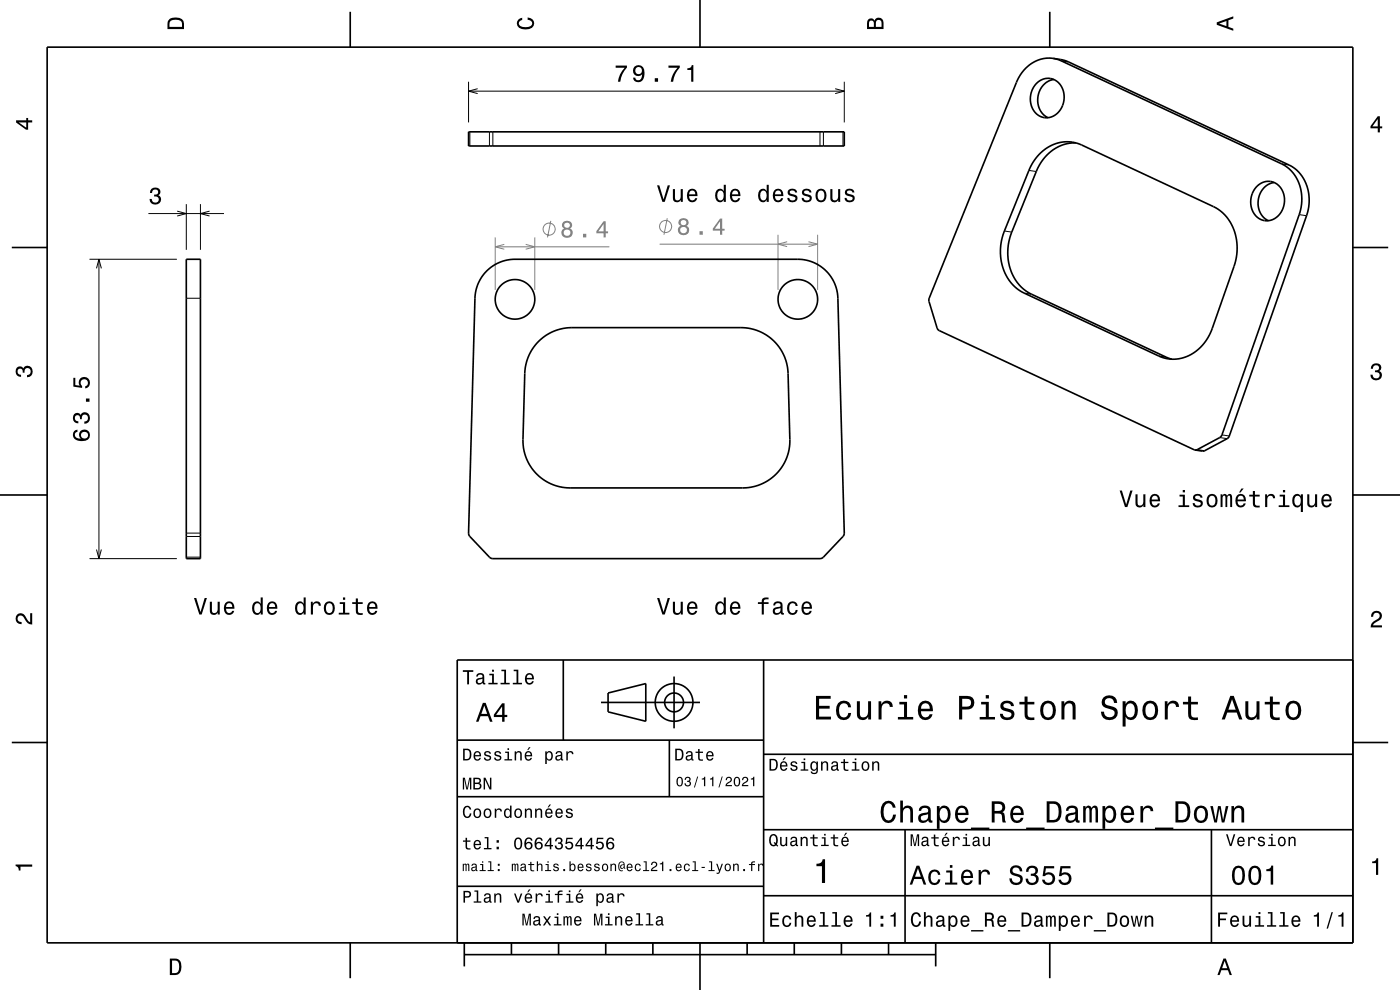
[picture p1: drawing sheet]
<svg xmlns="http://www.w3.org/2000/svg" width="297mm" height="210mm" viewBox="0 0 297 210" stroke-linecap="round" stroke-linejoin="round" font-family="sans-serif">
<path d="M105.1 50.4v11.1M113.5 50.4v11.1M165.1 49.8v11.7M173.5 49.8v11.7" fill="none" stroke="#808080" stroke-width=".21"/>
<g fill="none" stroke="#000" stroke-width=".21">
<path d="M99.4 17.3v8.7M179.1 17.3v8.7M225.1 12.9l1.6 .2M99.7 28v3M103.8 28v3M104.6 28v3M174 28v3M174.7 28v3M178.8 28v3M218.3 36.1l1.5 .3M271.9 34.8l1.5 .2M19 55h18.5"/>
<path d="M39.5 43.3v9.7M42.5 43.3v9.7M213.1 49l1.5 .2M275.6 45.5l1.6 .3M39.5 63.3h3M217.3 62.2l1.5 .2M245.8 75.5l1.6 .2M254 95.4l1.6 .2M258.8 92.8l1.5 .3M259.2 92.3l1.6 .2M19 118.5h18.5M39.5 113.1h3"/>
<path d="M39.5 113.8h3M39.5 118.2h3"/>
</g>
<g fill="none" stroke="#000" stroke-width=".35">
<path d="M10 10h277v190h-277zM74.3 2.5v7.5M148.5 0v10M219.8 17.8a3.4 3.4 0 0 1 3.8-.9 3.4 3.4 0 0 1 2.1 3.2 4 4 0 0 1-4.5 4.8 4.4 4.4 0 0 1-1.4-7.1zM222.7 2.5v7.5M223.4 12.4l1.9 .3 1.2 .4 46.9 21.9a8.6 8.6 0 0 1 3.8 10.8l-16.4 46.7-.5 .6-4.8 2.5-2-.1M223.4 12.4a7.5 7.5 0 0 0-7.8 5.1l-18.5 45.7v.8l1.8 5.8 .4 .3 54.2 25.4M223.4 12.4l1.7 .5 46.8 21.9a8.6 8.6 0 0 1 3.7 10.7l-16.4 46.8-.4 .5-4.8 2.6-.5 .1M223.6 16.9a4.4 4.4 0 0 0-3.4 3.6 4.4 4.4 0 0 0 2.1 4.5M99.4 28h79.7v3h-79.7zM220.5 32.7a7.8 7.8 0 0 1 9-1.9l27.9 13a10.1 10.1 0 0 1 4.5 12.5l-4.7 13.3a8.8 8.8 0 0 1-10 6.4l-1.4-.5-28.5-13.3a10.1 10.1 0 0 1-4.5-12.5l5.5-13.6a10.7 10.7 0 0 1 2.2-3.4zM228.2 30.3a9 9 0 0 0-8.4 6.1l-5.2 12.8a10.4 10.4 0 0 0 3.9 13l28.9 13.5 1.2 .5"/>
<path d="M266.6 39.6a3.4 3.4 0 0 1 3.7-.9 3.4 3.4 0 0 1 2.2 3.1 4.1 4.1 0 0 1-4.5 4.9 4.4 4.4 0 0 1-1.4-7.1zM270.3 38.7a4.4 4.4 0 0 0-3.4 3.6 4.4 4.4 0 0 0 2.2 4.5M2.5 52.5h7.5M39.5 55h3v63.5h-3zM103.2 57.5a8.5 8.5 0 0 1 6.1-2.5h60a8.5 8.5 0 0 1 8.5 8.3l1.3 49.8-.3 .7-4.1 4.4-.7 .3h-69.4l-.6-.2-4.3-4.5-.3-.7 1.4-49.8a8.5 8.5 0 0 1 2.4-5.8zM287 52.5h7.5M114.2 72.5a10 10 0 0 1 7.1-3h35.9a10 10 0 0 1 10 9.7l.4 14a10 10 0 0 1-10 10.3h-36.7a10 10 0 0 1-10-10.3l.4-14a10 10 0 0 1 2.9-6.7zM0 105h10M287 105h10M119.5 140v17M162 140v60M287 140h-190v60"/>
<path d="M2.5 157.5h7.5M97 157h65M127.5 149h21M129 147l8-2v8l-8-2zM142 157v12M143 143.5v11M287 157.5h7.5M97 169h65M162 176h125M162 160h125M192 176v24M257 176v24"/>
<path d="M97 188h65M162 190h125M74.3 200v7.5M98.5 202.5h100M98.5 200v5M108.5 200v2.5M118.5 200v2.5M128.5 200v2.5M138.5 200v2.5M148.5 200v10M158.5 200v2.5M168.5 200v2.5"/>
<path d="M178.5 200v2.5M188.5 200v2.5M198.5 200v5M222.7 200v7.5"/>
<circle cx="109.3" cy="63.5" r="4.2"/>
<circle cx="169.3" cy="63.5" r="4.2"/>
<circle cx="143" cy="149" r="2"/>
<circle cx="143" cy="149" r="4"/>
</g>
<g fill="#000">
<path d="M36 4a2.18 2.18 0 0 0-.5 2.2h3.5v-1.2a1.43 1.43 0 0 0-1.7-1.3zM36.3 4.4a2.15 2.15 0 0 1 2.2 .3l.1 1h-2.6v-1z" fill-rule="evenodd"/>
<path d="M109.9 4.2l.9-.4v.4a.7 .7 0 0 0-.7 .5 .7 .7 0 0 0 .3 .8 1.7 1.7 0 0 0 2.5-.5 .9 .9 0 0 0-1-.8v-.5a1.24 1.24 0 0 1 1.4 1.1 1.24 1.24 0 0 1-1 1.4 2.22 2.22 0 0 1-2.5-.7l-.2-.5z" fill-rule="evenodd"/>
<path d="M184.2 4.2l-.3 .7v1.3h3.5v-1.3a.98 .98 0 0 0-.7-1.1 .98 .98 0 0 0-1.2 .6 .84 .84 0 0 0-1.3-.2zM184.5 4.5a.54 .54 0 0 1 .6-.1 .54 .54 0 0 1 .3 .6v.7h-1zM185.9 4.4a.62 .62 0 0 1 .8-.1 .62 .62 0 0 1 .3 .6v.8h-1.2z" fill-rule="evenodd"/>
<path d="M258.1 4.7v.6l3.5 1.2v-.4l-1-.4v-1.4l1-.4v-.4zM258.6 5l1.6-.5v1z" fill-rule="evenodd"/>
<path d="M3.4 25.5v.5l2.1 1.5h.5v-1.5h.8v-.5h-.8v-.5h-.4v.5zM4 26h1.6v1.1z" fill-rule="evenodd"/>
<path d="M292.3 24.7l-1.6 2.1v.4h1.6v.9h.4v-.9h.5v-.4h-.5v-2.1zM292.3 25.2v1.6h-1.1z" fill-rule="evenodd"/>
<path d="M291.1 77.4a1.08 1.08 0 0 1 1.4-.2 1.08 1.08 0 0 1 .4 1.2l-.3 .3a1.06 1.06 0 0 1 .5 1.3 1.06 1.06 0 0 1-1.2 .7 1.1 1.1 0 0 1-1.2-1.2h.5a.71 .71 0 0 0 1 .8 .71 .71 0 0 0 .1-1.3h-.6v-.4a.61 .61 0 0 0 .8-.3 .61 .61 0 0 0-.2-.8 .61 .61 0 0 0-.9 .2l-.1 .5h-.5z" fill-rule="evenodd"/>
<path d="M3.6 78a.86 .86 0 0 1 1.4 .2 1.06 1.06 0 0 1 1.2-.6 1.06 1.06 0 0 1 .7 1.2 1.1 1.1 0 0 1-1.2 1.2v-.4a.71 .71 0 0 0 .8-1 .71 .71 0 0 0-1.3-.1v.6h-.4a.61 .61 0 0 0-.3-.8 .61 .61 0 0 0-.8 .2 .61 .61 0 0 0 .2 .8l.6 .2v.4a1.15 1.15 0 0 1-1.2-.6 1.15 1.15 0 0 1 .3-1.3z" fill-rule="evenodd"/>
<path d="M3.6 130.4a1.22 1.22 0 0 1 2 .7l.4 .6 .4 .3v-1.9h.4v2.4a1.8 1.8 0 0 1-1.7-1.4 .71 .71 0 0 0-.9-.5 .71 .71 0 0 0-.5 .8 .71 .71 0 0 0 .9 .5v.5a1.18 1.18 0 0 1-1.2-.7 1.18 1.18 0 0 1 .2-1.3z" fill-rule="evenodd"/>
<path d="M139.4 126.8l1.1 3.6h.5l1.1-3.6h-.4l-.9 3-.9-3zM142.7 127.6v1.8a.89 .89 0 0 0 .7 1 .89 .89 0 0 0 1-.5v.5h.5v-2.8h-.5v1.6a.65 .65 0 0 1-.4 .8 .65 .65 0 0 1-.8-.3v-2.1zM146 127.9a1.54 1.54 0 0 0 .8 2.6 1.06 1.06 0 0 0 1.1-.9h-.4l-.2 .3-.4 .2a.76 .76 0 0 1-.7-1h1.8a1.16 1.16 0 0 0-.5-1.3 1.16 1.16 0 0 0-1.5 .1zM146.4 128.2a.66 .66 0 0 1 .8-.2 .66 .66 0 0 1 .3 .8h-1.3zM152 127.9a1.58 1.58 0 0 0 .8 2.6l.4-.2 .3-.4v.5h.5v-3.7h-.5v1.4a.89 .89 0 0 0-1.5-.2zM152.3 128.2a.62 .62 0 0 1 .7-.2 .62 .62 0 0 1 .5 .5 1.12 1.12 0 0 1-.7 1.6 1.19 1.19 0 0 1-.5-1.9zM155.1 127.9a1.54 1.54 0 0 0 .8 2.6 1.06 1.06 0 0 0 1.1-.9h-.4l-.2 .3-.4 .2a.76 .76 0 0 1-.7-1h1.8a1.16 1.16 0 0 0-.5-1.3 1.16 1.16 0 0 0-1.5 .1zM155.5 128.2a.66 .66 0 0 1 .8-.2 .66 .66 0 0 1 .3 .8h-1.3zM160.8 127.7v.4h.8v2.3h.4v-2.3h1v-.4h-1l.1-.3 .3-.2 .6-.1v-.3a1.04 1.04 0 0 0-1.4 .7v.2zM164.3 127.8l-.3 .6h.4a.55 .55 0 0 1 .7-.5 .55 .55 0 0 1 .4 .8h-.2a.98 .98 0 0 0-1.2 .3 .98 .98 0 0 0 0 1.2 1.06 1.06 0 0 0 1.5-.2l.1 .3 .6 .1v-.4h-.3v-.2v-1.4a1.02 1.02 0 0 0-.7-.9 1.02 1.02 0 0 0-1 .3zM164.5 129.3l1.1-.3a.77 .77 0 0 1-.2 .9 .77 .77 0 0 1-.9 0l-.1-.3zM167.3 127.9a1.53 1.53 0 0 0 .8 2.6 1.06 1.06 0 0 0 1.1-1.1h-.4a.67 .67 0 0 1-.6 .7 .67 .67 0 0 1-.7-.6 1.12 1.12 0 0 1 .6-1.6 .59 .59 0 0 1 .7 .6h.4a1.09 1.09 0 0 0-.7-.9 1.09 1.09 0 0 0-1.2 .3zM170.3 127.9a1.54 1.54 0 0 0 .8 2.6 1.06 1.06 0 0 0 1.1-.9h-.4l-.3 .3-.3 .2a.76 .76 0 0 1-.7-1h1.8a1.16 1.16 0 0 0-.5-1.3 1.16 1.16 0 0 0-1.5 .1zM170.7 128.2a.66 .66 0 0 1 .8-.2 .66 .66 0 0 1 .3 .8h-1.3z" fill-rule="evenodd"/>
<path d="M291.2 129.9a1.18 1.18 0 0 1 1.9 .3 1.18 1.18 0 0 1-1 1.7l-.5 .3-.3 .5h1.9v.4h-2.4a1.8 1.8 0 0 1 1.4-1.8 .71 .71 0 0 0 .5-.8 .71 .71 0 0 0-.9-.5 .71 .71 0 0 0-.5 .8h-.4z" fill-rule="evenodd"/>
<path d="M98.2 158.8v2.5h.9a1.37 1.37 0 0 0 .7-2.2 1.56 1.56 0 0 0-1.6-.3zM98.6 159.1a.98 .98 0 0 1 1.1 .7 .98 .98 0 0 1-.6 1.2h-.5zM100.7 159.6a1.04 1.04 0 0 0-.2 1.2 1.04 1.04 0 0 0 1 .5l.5-.5h-.3l-.4 .3a.54 .54 0 0 1-.5-.7h1.3a.83 .83 0 0 0-.4-.9 .83 .83 0 0 0-1 .1zM100.9 159.7l.2-.1a.47 .47 0 0 1 .5 .1 .47 .47 0 0 1 .1 .5h-.9zM102.9 159.5l-.2 .1a.69 .69 0 0 0 .9 .9l.2 .1a.43 .43 0 0 1-.4 .5 .43 .43 0 0 1-.4-.4h-.3a.74 .74 0 0 0 .9 .7 .74 .74 0 0 0 .5-1l-1-.4a.38 .38 0 0 1 .3-.5 .38 .38 0 0 1 .4 .4h.3a.78 .78 0 0 0-1.2-.4zM105.1 159.5l-.2 .1a.69 .69 0 0 0 .9 .9l.2 .1a.43 .43 0 0 1-.4 .5 .43 .43 0 0 1-.5-.4h-.3a.74 .74 0 0 0 .9 .7 .74 .74 0 0 0 .5-1l-.9-.4a.38 .38 0 0 1 .3-.5 .38 .38 0 0 1 .4 .4h.3a.77 .77 0 0 0-1.2-.4zM107.2 159.4v.3h.5v1.3h-.7v.3h1.6v-.3h-.6v-1.6zM107.7 158.7v.4h.3v-.4zM109.2 159.4v1.9h.3v-1.1a.45 .45 0 0 1 .4-.6 .45 .45 0 0 1 .5 .5v1.2h.3v-1.3a.63 .63 0 0 0-.5-.7 .63 .63 0 0 0-.7 .4v-.3zM112.2 158.5l-.4 .6h.3l.5-.6zM111.5 159.6a1.04 1.04 0 0 0-.2 1.2 1.04 1.04 0 0 0 1.1 .5l.5-.5h-.3l-.5 .3a.54 .54 0 0 1-.5-.7h1.3a.83 .83 0 0 0-.4-.9 .83 .83 0 0 0-1 .1zM111.8 159.7l.1-.1a.48 .48 0 0 1 .5 .1 .48 .48 0 0 1 .2 .5h-1zM115.7 159.4v2.7h.3v-1.1a.66 .66 0 0 0 .7 .4 .66 .66 0 0 0 .5-.6 .91 .91 0 0 0 0-1.1 .91 .91 0 0 0-1-.3l-.2 .3v-.3zM116.1 159.8a.45 .45 0 0 1 .5-.2 .45 .45 0 0 1 .3 .4 .65 .65 0 0 1 .1 .8 .65 .65 0 0 1-.7 .2 .98 .98 0 0 1-.2-1.2zM118.1 159.5l-.2 .4h.3a.39 .39 0 0 1 .4-.3 .39 .39 0 0 1 .3 .5h-.1a.65 .65 0 0 0-1 .4 .65 .65 0 0 0 .6 .9l.6-.3 .1 .2h.4v-.2l-.2-.1v-1.1a.72 .72 0 0 0-.5-.6 .72 .72 0 0 0-.7 .2zM118.2 160.6l.8-.3a.55 .55 0 0 1-.2 .7 .55 .55 0 0 1-.6 0zM120.1 159.4v1.9h.4v-1.1a.47 .47 0 0 1 .2-.6 .47 .47 0 0 1 .6 .2v.2h.4a.64 .64 0 0 0-.5-.7 .64 .64 0 0 0-.8 .4v-.3z" fill-rule="evenodd"/>
<path d="M98.2 142.2v.3h.9v2.7h.4v-2.7h.9v-.3zM101.3 143l-.3 .5h.4a.47 .47 0 0 1 .5-.4 .47 .47 0 0 1 .4 .6l-.2 .1a.84 .84 0 0 0-1 .2 .84 .84 0 0 0 0 1.1 .9 .9 0 0 0 1.3-.2l.1 .2 .5 .1v-.3l-.3-.1v-1.3a.87 .87 0 0 0-1.4-.5zM101.4 144.3l.9-.3a.66 .66 0 0 1-.1 .7 .66 .66 0 0 1-.8 .1zM103.8 142.9v.3h.6v1.6h-.8v.4h2v-.4h-.8v-1.9zM104.4 142.1v.4h.4v-.4zM106.4 142.1v.3h.6v2.4h-.8v.4h1.9v-.4h-.7v-2.7zM109 142.1v.3h.6v2.4h-.8v.4h1.9v-.4h-.7v-2.7zM111.6 143.1a1.32 1.32 0 0 0 .7 2.1 .9 .9 0 0 0 .9-.7h-.3l-.2 .3-.4 .1a.65 .65 0 0 1-.6-.8h1.6a1 1 0 0 0-.4-1.2 1 1 0 0 0-1.3 .2zM111.9 143.3a.57 .57 0 0 1 .7-.1 .57 .57 0 0 1 .3 .6h-1.2z" fill-rule="evenodd"/>
<path d="M102.4 149.1l-1.4 4h.5l.4-1.2h1.6l.4 1.2h.6l-1.5-4zM102.7 149.7l.7 1.7h-1.3zM106.5 149.2l-1.7 2.4v.5h1.7v1h.5v-1h.6v-.5h-.6v-2.4zM106.5 149.9v1.7h-1.3z" fill-rule="evenodd"/>
<path d="M143.2 158.8v2.5h.9a1.37 1.37 0 0 0 .7-2.2 1.56 1.56 0 0 0-1.6-.3zM143.6 159.1a.98 .98 0 0 1 1.1 .7 .98 .98 0 0 1-.6 1.2h-.5zM145.7 159.5l-.2 .4h.3a.39 .39 0 0 1 .5-.3 .39 .39 0 0 1 .3 .5h-.2a.65 .65 0 0 0-.9 .4 .65 .65 0 0 0 .5 .9l.7-.3v.2h.4v-.2l-.1-.1-.1-1.1a.73 .73 0 0 0-.4-.6 .73 .73 0 0 0-.8 .2zM145.8 160.6l.8-.3a.55 .55 0 0 1-.1 .7 .55 .55 0 0 1-.7 0zM148.1 158.9v.5h-.5v.3h.5v1.3a.75 .75 0 0 0 1 .4v-.3a.48 .48 0 0 1-.7-.3v-1.1h.7v-.3h-.7v-.5zM150 159.6a1.04 1.04 0 0 0-.2 1.2 1.04 1.04 0 0 0 1.1 .5l.5-.5h-.4l-.4 .3a.54 .54 0 0 1-.5-.7h1.3a.83 .83 0 0 0-.4-.9 .83 .83 0 0 0-1 .1zM150.3 159.7l.1-.1a.48 .48 0 0 1 .5 .1 .48 .48 0 0 1 .2 .5h-1z" fill-rule="evenodd"/>
<path d="M173.1 147.6v5h3.2v-.6h-2.5v-1.7h2.2v-.6h-2.2v-1.5h2.4v-.6zM177.8 149.2a2.59 2.59 0 0 0 .5 3.4 1.58 1.58 0 0 0 2.3-1.4h-.6a.95 .95 0 0 1-.9 1 .95 .95 0 0 1-1-.9 1.59 1.59 0 0 1 .9-2.1 .85 .85 0 0 1 .9 .8h.7a1.56 1.56 0 0 0-1.1-1.3 1.56 1.56 0 0 0-1.7 .5zM181.8 148.8v2.5a1.27 1.27 0 0 0 .9 1.4 1.27 1.27 0 0 0 1.5-.7v.6h.6v-3.8h-.6v2.2a.92 .92 0 0 1-.6 1.1 .92 .92 0 0 1-1.2-.4v-2.9zM186.4 148.8v3.8h.6v-2.2a.95 .95 0 0 1 .5-1.1 .95 .95 0 0 1 1.2 .3l.1 .4h.6a1.28 1.28 0 0 0-1-1.4 1.28 1.28 0 0 0-1.4 .8v-.6zM190.8 148.9v.5h1v2.7h-1.3v.5h3.2v-.5h-1.3v-3.2zM191.8 147.4v.8h.6v-.8zM195.1 149.2a2.62 2.62 0 0 0 .5 3.4 1.57 1.57 0 0 0 2.2-1.1h-.6l-.3 .5-.5 .2a1.08 1.08 0 0 1-1-1.3h2.5a1.66 1.66 0 0 0-.7-2 1.66 1.66 0 0 0-2.1 .3zM195.6 149.5a.94 .94 0 0 1 1.2-.2 .94 .94 0 0 1 .5 1h-1.9zM203.5 147.6v5h.6v-2.1h.8a1.47 1.47 0 0 0 1.8-1.2 1.47 1.47 0 0 0-1.5-1.7zM204.1 148.2a1.6 1.6 0 0 1 1.8 .5 .86 .86 0 0 1 0 .9 .86 .86 0 0 1-.9 .3h-.9zM208.1 148.9v.5h1v2.7h-1.3v.5h3.3v-.5h-1.3v-3.2zM209.1 147.4v.8h.7v-.8zM212.6 148.9a1.08 1.08 0 0 0-.3 1.2 1.08 1.08 0 0 0 1 .7l1.1 .4a.57 .57 0 0 1 .2 .6 .57 .57 0 0 1-.5 .4 .96 .96 0 0 1-1.4-.8h-.6a1.6 1.6 0 0 0 1.3 1.4 1.6 1.6 0 0 0 1.7-.8 1.13 1.13 0 0 0-1-1.6l-1.1-.3-.2-.4a.87 .87 0 0 1 .9-.5 .87 .87 0 0 1 .8 .6h.6a1.41 1.41 0 0 0-2.1-1.1zM217.4 147.8v1.1h-1.1v.5h1.1v2.6l.2 .4 .4 .3h1.4v-.5a.97 .97 0 0 1-1.4-.5v-2.3h1.4v-.5h-1.4v-1.1zM221.1 149.2a2.56 2.56 0 0 0 .5 3.4 1.72 1.72 0 0 0 1.8-.2 1.72 1.72 0 0 0 .6-1.7 1.7 1.7 0 0 0-.9-1.9 1.7 1.7 0 0 0-2 .4zM221.6 149.6a.96 .96 0 0 1 1-.4 .96 .96 0 0 1 .7 .8 1.59 1.59 0 0 1-1 2.2 1.19 1.19 0 0 1-1-1.5zM225.2 148.8v3.8h.6v-2.2a.97 .97 0 0 1 .5-1.1 .97 .97 0 0 1 1.1 .2l.1 .7v2.4h.7v-2.5a1.27 1.27 0 0 0-.9-1.4 1.27 1.27 0 0 0-1.5 .6v-.5zM234.1 147.9a1.38 1.38 0 0 0-.3 1.5 1.38 1.38 0 0 0 1.3 .9 1.25 1.25 0 0 1 1.4 .9 1.15 1.15 0 0 1-1.3 .9 1.15 1.15 0 0 1-1-1.1h-.7a1.8 1.8 0 0 0 1.7 1.8 1.8 1.8 0 0 0 1.9-1.6 1.46 1.46 0 0 0-1.5-1.4l-.6-.2a.83 .83 0 0 1-.5-1.1 .83 .83 0 0 1 1.2-.3l.5 .5 .1 .4h.7a1.67 1.67 0 0 0-1-1.6 1.67 1.67 0 0 0-1.9 .4zM238.2 148.8v5.3h.6v-2.1a1.32 1.32 0 0 0 1.4 .7 1.32 1.32 0 0 0 1.1-1.1 2.43 2.43 0 0 0-.8-2.8 1.21 1.21 0 0 0-1.7 .5v-.5zM239.1 149.6a.9 .9 0 0 1 .9-.4 .9 .9 0 0 1 .7 .8 1.61 1.61 0 0 1-.9 2.2 1.18 1.18 0 0 1-1-1.5zM242.8 149.2a2.56 2.56 0 0 0 .5 3.4 1.72 1.72 0 0 0 1.8-.2 1.72 1.72 0 0 0 .6-1.7 1.7 1.7 0 0 0-.9-1.9 1.7 1.7 0 0 0-2 .4zM243.3 149.6a.96 .96 0 0 1 1-.4 .96 .96 0 0 1 .7 .8 1.59 1.59 0 0 1-1 2.2 1.19 1.19 0 0 1-1-1.5zM247.1 148.8v3.8h.6v-2.2a.95 .95 0 0 1 .5-1.1 .95 .95 0 0 1 1.2 .3l.1 .4h.6a1.28 1.28 0 0 0-1-1.4 1.28 1.28 0 0 0-1.4 .8v-.6zM252 147.8v1.1h-1v.5h1l.1 2.6 .2 .4 .4 .3h1.4v-.5a.97 .97 0 0 1-1.4-.5v-2.3h1.4v-.5h-1.4v-1.1zM261 147.6l-1.8 5h.6l.6-1.4h2l.5 1.4h.7l-1.9-5zM261.4 148.3l.7 2.2h-1.5zM264.2 148.8v2.5a1.27 1.27 0 0 0 .9 1.4 1.27 1.27 0 0 0 1.5-.7v.6h.6v-3.8h-.6v2.2a.92 .92 0 0 1-.6 1.1 .92 .92 0 0 1-1.1-.4l-.1-2.9zM269.4 147.8v1.1h-1.1v.5h1.1v2.6l.2 .4 .4 .3 .7 .1 .8-.1v-.5a.97 .97 0 0 1-1.4-.5l-.1-2.3h1.5v-.5h-1.5v-1.1zM273.1 149.2a2.56 2.56 0 0 0 .6 3.4 1.72 1.72 0 0 0 1.8-.2 1.72 1.72 0 0 0 .6-1.7 1.7 1.7 0 0 0-.9-1.9 1.7 1.7 0 0 0-2.1 .4zM273.6 149.6a.96 .96 0 0 1 1-.4 .96 .96 0 0 1 .7 .8 1.59 1.59 0 0 1-.9 2.2 1.19 1.19 0 0 1-1.1-1.5z" fill-rule="evenodd"/>
<path d="M98.2 165v2.5h.3v-2.3l.4 2.3h.3l.5-2.3v2.3h.3v-2.5h-.5l-.4 2.2-.5-2.2zM100.4 165v2.5h1a.7 .7 0 0 0 .7-.6 .7 .7 0 0 0-.4-.8 .61 .61 0 0 0 .3-.7 .61 .61 0 0 0-.7-.4zM100.8 165.3h.5a.38 .38 0 0 1 .4 .4 .38 .38 0 0 1-.5 .3h-.4zM100.8 166.3h.5a.44 .44 0 0 1 .5 .4 .44 .44 0 0 1-.5 .5h-.5zM102.6 165v2.5h.3v-2.1l1 2.1h.3v-2.5h-.3v2l-.9-2z" fill-rule="evenodd"/>
<path d="M98.8 177.7v.6h-.6v.3h.6v1.2a.75 .75 0 0 0 1 .4v-.3a.49 .49 0 0 1-.7-.2v-1.1h.7v-.3h-.7v-.6zM100.7 178.4a1.04 1.04 0 0 0-.2 1.2 1.04 1.04 0 0 0 1 .6l.5-.6h-.3l-.4 .3a.54 .54 0 0 1-.5-.6h1.3a.83 .83 0 0 0-.4-1 .83 .83 0 0 0-1 .1zM100.9 178.6l.2-.1a.47 .47 0 0 1 .5 0 .47 .47 0 0 1 .1 .5h-.9zM102.8 177.6v.2h.5v2.1h-.6v.3h1.6v-.3h-.7v-2.3zM105.3 179.6v.6h.5v-.6zM105.3 178.2v.6h.5v-.6zM109.3 178a1.44 1.44 0 0 0 .6 2.2 1.45 1.45 0 0 0 .7-2.2 .79 .79 0 0 0-1.3 0zM109.7 178h.5a1.69 1.69 0 0 1 0 1.9h-.5a1.69 1.69 0 0 1 0-1.9zM111.6 177.8a1.72 1.72 0 0 0 .1 2.3 .83 .83 0 0 0 1.1-.2 .83 .83 0 0 0-.1-1.1 .83 .83 0 0 0-1.1 0 .74 .74 0 0 1 .6-.9l.3 .1 .1 .3h.4a.8 .8 0 0 0-.6-.6 .8 .8 0 0 0-.8 .1zM111.6 179.4a.53 .53 0 0 1 1 0 .53 .53 0 0 1-1 0zM113.8 177.8a1.72 1.72 0 0 0 .1 2.3 .83 .83 0 0 0 1.1-.2 .83 .83 0 0 0-.1-1.1 .83 .83 0 0 0-1.1 0 .74 .74 0 0 1 .5-.9l.4 .1 .1 .3h.3a.8 .8 0 0 0-.5-.6 .8 .8 0 0 0-.8 .1zM113.7 179.4a.55 .55 0 0 1 1.1 0 .55 .55 0 0 1-1.1 0zM116.6 177.7l-1.1 1.5v.3h1.1v.7h.4v-.7h.3v-.3h-.3v-1.5zM116.6 178.1v1.1h-.8zM118 177.8l-.2 .7h.3a.44 .44 0 0 1 .2-.6 .44 .44 0 0 1 .6 .2 .44 .44 0 0 1-.2 .6h-.3v.3a.52 .52 0 0 1 .7 .3 .52 .52 0 0 1-.4 .7 .52 .52 0 0 1-.6-.4l-.1-.2h-.3a.84 .84 0 0 0 1.1 .8 .84 .84 0 0 0 .4-1.3l-.2-.1a.72 .72 0 0 0 .1-1.1 .72 .72 0 0 0-1.1 .1zM120.1 177.7l-.2 1.3h.3a.57 .57 0 0 1 .9-.1 .57 .57 0 0 1 0 .9 .57 .57 0 0 1-.9-.3h-.3a.86 .86 0 0 0 1.1 .8 .86 .86 0 0 0 .5-1.2 .86 .86 0 0 0-1.2-.4l.1-.7h1.1v-.3zM123.1 177.7l-1.1 1.5v.3h1.1v.7h.4v-.7h.3v-.3h-.3v-1.5zM123.1 178.1v1.1h-.8zM125.3 177.7l-1.1 1.5v.3h1.1v.7h.3v-.7h.4v-.3h-.4v-1.5zM125.3 178.1v1.1h-.8zM126.7 177.7l-.2 1.3h.2a.57 .57 0 0 1 .9-.1 .57 .57 0 0 1 0 .9 .57 .57 0 0 1-.9-.3h-.3a.86 .86 0 0 0 1.1 .8 .86 .86 0 0 0 .5-1.2 .86 .86 0 0 0-1.2-.4l.1-.7h1.1v-.3zM129 177.8a1.72 1.72 0 0 0 .1 2.3 .83 .83 0 0 0 1.1-.2 .83 .83 0 0 0-.2-1.1 .83 .83 0 0 0-1.1 0 .74 .74 0 0 1 .6-.9l.3 .1 .2 .3h.3a.8 .8 0 0 0-.5-.6 .8 .8 0 0 0-.8 .1zM128.9 179.4a.55 .55 0 0 1 1.1 0 .55 .55 0 0 1-1.1 0z" fill-rule="evenodd"/>
<path d="M98.4 171.2a1.45 1.45 0 0 0 .7 2.3 .94 .94 0 0 0 .9-1h-.3a.59 .59 0 0 1-.8 .7 1.31 1.31 0 0 1 .2-2l.3 .1 .2 .4h.4a.85 .85 0 0 0-.6-.8 .85 .85 0 0 0-1 .3zM100.6 171.7a1.04 1.04 0 0 0-.1 1.3 1.04 1.04 0 0 0 1.1 .5 1.04 1.04 0 0 0 .5-1.3 1.04 1.04 0 0 0-1.2-.7zM100.9 171.9a.48 .48 0 0 1 .5-.1 .48 .48 0 0 1 .3 .4 .66 .66 0 0 1 0 .7 .66 .66 0 0 1-.7 .3 .98 .98 0 0 1-.1-1.3zM102.8 171.7a1.04 1.04 0 0 0-.2 1.3 1.04 1.04 0 0 0 1.2 .5 1.04 1.04 0 0 0 .5-1.3 1.04 1.04 0 0 0-1.2-.7zM103 171.9a.48 .48 0 0 1 .5-.1 .48 .48 0 0 1 .4 .4 .66 .66 0 0 1 0 .7 .66 .66 0 0 1-.7 .3 .97 .97 0 0 1-.2-1.3zM105 171.5v2h.3v-1.1a.47 .47 0 0 1 .2-.6 .47 .47 0 0 1 .6 .2l.1 .1h.3a.64 .64 0 0 0-.5-.6 .64 .64 0 0 0-.7 .4v-.4zM107.1 171.7a1.06 1.06 0 0 0-.2 1.2 1.06 1.06 0 0 0 .9 .6l.4-.3v.3h.3v-2.6h-.3v.9a.63 .63 0 0 0-1.1-.1zM107.4 171.9a.44 .44 0 0 1 .4-.1 .44 .44 0 0 1 .4 .4 .65 .65 0 0 1 0 .7 .65 .65 0 0 1-.7 .3l-.2-.4zM109.3 171.7a1.04 1.04 0 0 0-.1 1.3 1.04 1.04 0 0 0 1.1 .5 1.04 1.04 0 0 0 .5-1.3 1.04 1.04 0 0 0-1.2-.7zM109.5 171.9a.48 .48 0 0 1 .6-.1 .48 .48 0 0 1 .3 .4 .66 .66 0 0 1 0 .7 .66 .66 0 0 1-.7 .3 .98 .98 0 0 1-.2-1.3zM111.4 171.5v2h.3v-1.1a.45 .45 0 0 1 .3-.7 .45 .45 0 0 1 .5 .6v1.2h.4v-1.3a.63 .63 0 0 0-.5-.7 .63 .63 0 0 0-.7 .3v-.3zM113.5 171.5v2h.3v-1.1a.45 .45 0 0 1 .3-.6 .45 .45 0 0 1 .6 .2v1.5h.3v-1.3a.63 .63 0 0 0-.4-.7 .63 .63 0 0 0-.8 .3v-.3zM116.5 170.7l-.3 .6h.2l.5-.6zM115.9 171.7a1.04 1.04 0 0 0-.2 1.2 1.04 1.04 0 0 0 1 .6l.5-.6h-.3l-.4 .4a.54 .54 0 0 1-.5-.7h1.2a.83 .83 0 0 0-.3-1 .83 .83 0 0 0-1 .1zM116.1 171.9l.2-.1a.47 .47 0 0 1 .4 .1 .47 .47 0 0 1 .2 .4h-.9zM118 171.7a1.04 1.04 0 0 0-.2 1.2 1.04 1.04 0 0 0 1.1 .6l.5-.6h-.3l-.5 .4a.53 .53 0 0 1-.5-.7h1.3a.83 .83 0 0 0-.3-1 .83 .83 0 0 0-1.1 .1zM118.3 171.9l.1-.1a.47 .47 0 0 1 .5 .1 .47 .47 0 0 1 .2 .4h-1zM120.2 171.6l-.1 .2a.69 .69 0 0 0 .8 .9l.3 .1a.43 .43 0 0 1-.4 .5 .43 .43 0 0 1-.5-.4h-.3a.74 .74 0 0 0 .9 .7 .74 .74 0 0 0 .5-1.1l-1-.3a.38 .38 0 0 1 .3-.5 .38 .38 0 0 1 .5 .3h.3a.77 .77 0 0 0-1.3-.4z" fill-rule="evenodd"/>
<path d="M143.7 165a1.16 1.16 0 0 0 .5 1.8 1.16 1.16 0 0 0 .5-1.8 .63 .63 0 0 0-1 0zM144 165.1l.2-.1a.98 .98 0 0 1 0 1.6l-.2-.1-.2-.3v-.7zM145.4 164.9l-.2 .5h.3a.35 .35 0 0 1 .2-.4 .35 .35 0 0 1 .4 .1 .35 .35 0 0 1-.1 .5h-.2v.2a.42 .42 0 0 1 .5 .4 .42 .42 0 0 1-.4 .5 .42 .42 0 0 1-.4-.6h-.3a.66 .66 0 0 0 .9 .7 .66 .66 0 0 0 .2-1.1 .58 .58 0 0 0 0-.9 .58 .58 0 0 0-.9 .1zM147.9 164.7l-.7 2.3h.2l.7-2.3zM148.9 165.1v.3h.4v1.4h.3v-2zM150.6 165.1v.3h.5v1.4h.2v-2zM153.1 164.7l-.7 2.3h.2l.7-2.3zM154.1 164.9l-.2 .6h.3a.4 .4 0 0 1 .3-.5 .4 .4 0 0 1 .5 .3 .4 .4 0 0 1-.3 .5l-.2 .1a.93 .93 0 0 0-.6 .9h1.4v-.3h-1.1l.5-.4a.67 .67 0 0 0 .5-1 .67 .67 0 0 0-1.1-.2zM155.8 165a1.15 1.15 0 0 0 .5 1.8 1.16 1.16 0 0 0 .5-1.8 .63 .63 0 0 0-1 0zM156.1 165.1l.2-.1a.98 .98 0 0 1 0 1.6l-.2-.1-.2-.3v-.7zM157.6 164.9l-.2 .6h.3a.4 .4 0 0 1 .3-.5 .4 .4 0 0 1 .5 .3 .4 .4 0 0 1-.3 .5l-.2 .1a.94 .94 0 0 0-.6 .9h1.3v-.3h-1l.4-.4a.67 .67 0 0 0 .6-1 .67 .67 0 0 0-1.1-.2zM159.3 165.1v.3h.5v1.4h.2v-2z" fill-rule="evenodd"/>
<path d="M163.2 161v2.5h.9a1.37 1.37 0 0 0 .7-2.2 1.58 1.58 0 0 0-1.6-.3zM163.6 161.3a.98 .98 0 0 1 1.1 .7 .98 .98 0 0 1-.6 1.2h-.5zM166.4 160.7l-.4 .6h.2l.5-.6zM165.7 161.7a1.04 1.04 0 0 0-.2 1.2 1.04 1.04 0 0 0 1 .6l.5-.6h-.3l-.4 .4a.54 .54 0 0 1-.5-.7h1.3a.83 .83 0 0 0-.4-1 .83 .83 0 0 0-1 .1zM165.9 161.9l.2-.1a.48 .48 0 0 1 .5 .1 .48 .48 0 0 1 .1 .4h-.9zM167.9 161.6l-.2 .2a.68 .68 0 0 0 .9 .9l.2 .1a.43 .43 0 0 1-.4 .5 .43 .43 0 0 1-.4-.4h-.3a.74 .74 0 0 0 .9 .7 .74 .74 0 0 0 .5-1.1l-1-.3a.38 .38 0 0 1 .3-.5 .38 .38 0 0 1 .4 .4l.3-.1a.78 .78 0 0 0-1.2-.4zM170 161.6v.3h.5v1.3h-.7v.3h1.7v-.3h-.7v-1.6zM170.5 160.9v.3h.3v-.3zM172.1 161.7a1.06 1.06 0 0 0-.2 1.2 1.06 1.06 0 0 0 .9 .6l.4-.3a.52 .52 0 0 1-.2 .7 .52 .52 0 0 1-.7-.3h-.3a.78 .78 0 0 0 .9 .6 .78 .78 0 0 0 .6-.8v-1.9h-.3v.4l-.2-.3a.64 .64 0 0 0-.9 .1zM172.4 161.9a.45 .45 0 0 1 .4-.1 .45 .45 0 0 1 .4 .4 .65 .65 0 0 1 0 .7 .65 .65 0 0 1-.7 .3l-.2-.4zM174.2 161.5v2h.3v-1.1a.45 .45 0 0 1 .3-.6 .45 .45 0 0 1 .5 .2l.1 1.5h.3v-1.3a.63 .63 0 0 0-.5-.7 .63 .63 0 0 0-.7 .3v-.3zM176.6 161.6l-.2 .5h.3a.39 .39 0 0 1 .4-.4 .39 .39 0 0 1 .3 .6h-.1a.65 .65 0 0 0-1 .4 .65 .65 0 0 0 .6 .8l.6-.3 .1 .2 .4 .1-.2-.4v-1a.73 .73 0 0 0-1.2-.5zM176.7 162.7l.8-.2a.55 .55 0 0 1-.2 .6 .55 .55 0 0 1-.6 .1zM178.9 161v.6h-.5v.3h.5l.1 1.3a.75 .75 0 0 0 1 .3v-.3a.48 .48 0 0 1-.7-.2v-1.1h.7v-.3h-.7v-.6zM180.8 161.6v.3h.5v1.3h-.6v.3h1.6v-.3h-.6v-1.6zM181.3 160.9v.3h.4v-.3zM183 161.7a1.04 1.04 0 0 0-.2 1.3 1.04 1.04 0 0 0 1.2 .5 1.04 1.04 0 0 0 .4-1.3 1.04 1.04 0 0 0-1.2-.7zM183.2 161.9a.48 .48 0 0 1 .5-.1 .48 .48 0 0 1 .4 .4 .66 .66 0 0 1 0 .7 .66 .66 0 0 1-.7 .3 .98 .98 0 0 1-.2-1.3zM185 161.5v2h.3v-1.1a.45 .45 0 0 1 .3-.6 .45 .45 0 0 1 .6 .2v1.5h.3v-1.3a.63 .63 0 0 0-.4-.7 .63 .63 0 0 0-.8 .3v-.3z" fill-rule="evenodd"/>
<path d="M163.4 177.2a1.45 1.45 0 0 0 .7 2.3l.5-.2 .3 .3 .2-.2-.3-.3a1.53 1.53 0 0 0-.5-2.2l-.6 .1zM163.8 177.3l.3-.1a1.21 1.21 0 0 1 .5 1.7l-.3-.3-.2 .2 .3 .3a.45 .45 0 0 1-.7-.1 1.62 1.62 0 0 1 .1-1.7zM165.5 177.5v1.3a.63 .63 0 0 0 .4 .7 .63 .63 0 0 0 .8-.3v.3h.3v-2h-.3v1.2a.46 .46 0 0 1-.3 .5 .46 .46 0 0 1-.6-.2v-1.5zM167.9 177.6l-.2 .5h.3a.39 .39 0 0 1 .5-.4 .39 .39 0 0 1 .2 .6h-.1a.65 .65 0 0 0-.9 .4 .65 .65 0 0 0 .5 .8l.6-.3 .1 .2 .4 .1v-.3h-.2v-1.1a.73 .73 0 0 0-1.2-.5zM168 178.7l.8-.2a.55 .55 0 0 1-.2 .6 .55 .55 0 0 1-.6 .1zM169.8 177.5v2h.4v-1.1a.45 .45 0 0 1 .2-.6 .45 .45 0 0 1 .6 .2v1.5h.3v-1.3a.63 .63 0 0 0-.4-.7 .63 .63 0 0 0-.8 .3v-.3zM172.4 177v.6h-.5v.3h.5l.1 1.3a.75 .75 0 0 0 1 .3v-.3a.49 .49 0 0 1-.7-.2v-1.1h.7v-.3h-.7v-.6zM174.3 177.6v.3h.5v1.3h-.6v.3h1.6v-.3h-.6v-1.6zM174.8 176.9v.3h.4v-.3zM176.8 177v.6h-.6v.3h.6v1.3a.74 .74 0 0 0 1 .3v-.3a.49 .49 0 0 1-.7-.2v-1.1h.7v-.3h-.7v-.6zM179.4 176.7l-.4 .6h.2l.5-.6zM178.7 177.7a1.04 1.04 0 0 0-.2 1.2 1.04 1.04 0 0 0 1 .6l.5-.6h-.3l-.4 .4a.54 .54 0 0 1-.5-.7h1.3a.83 .83 0 0 0-.4-1 .83 .83 0 0 0-1 .1zM178.9 177.9l.2-.1a.48 .48 0 0 1 .5 .1 .48 .48 0 0 1 .1 .4h-.9z" fill-rule="evenodd"/>
<path d="M187.3 170.5a3.6 3.6 0 0 0 0 3.5 1.6 1.6 0 0 0 1.8 .5 1.6 1.6 0 0 0 1-1.7h-.6a1.05 1.05 0 0 1-1.4 1.1 2.67 2.67 0 0 1-.1-3.4 .92 .92 0 0 1 1.4 .8h.6a1.53 1.53 0 0 0-1.1-1.4 1.53 1.53 0 0 0-1.6 .6zM191 169.8v4.7h.5v-2a.82 .82 0 0 1 .6-1 .82 .82 0 0 1 1 .4v2.6h.6v-2.3a1.13 1.13 0 0 0-.8-1.3 1.13 1.13 0 0 0-1.4 .6v-1.7zM195.3 171.2l-.3 .3-.1 .5h.5a.71 .71 0 0 1 .9-.7 .71 .71 0 0 1 .5 1l-.3 .1a1.46 1.46 0 0 0-1.7 1.2 .93 .93 0 0 0 1 1l.6-.2 .5-.4 .2 .4 .7 .1v-.5h-.3v-2.1a1.31 1.31 0 0 0-2.2-.7zM195.5 173.1l1.4-.4a.99 .99 0 0 1-.3 1.1 .99 .99 0 0 1-1.1 .1l-.2-.4zM198.8 171v4.8h.5v-1.9a1.19 1.19 0 0 0 1.3 .7 1.19 1.19 0 0 0 1-1.1 1.94 1.94 0 0 0-1.3-2.6 1.07 1.07 0 0 0-1 .6v-.5zM199.6 171.7a.81 .81 0 0 1 .8-.3 .81 .81 0 0 1 .6 .7 1.45 1.45 0 0 1-.8 2 1.52 1.52 0 0 1-.6-2.4zM203 171.4a1.98 1.98 0 0 0 1 3.2 1.36 1.36 0 0 0 1.4-1.1h-.6l-.2 .4-.5 .2a.97 .97 0 0 1-.9-1.2h2.3a1.5 1.5 0 0 0-.7-1.8 1.5 1.5 0 0 0-1.8 .3zM203.4 171.6a.85 .85 0 0 1 1.1-.1 .85 .85 0 0 1 .4 .9h-1.7zM206 175.5v.5h3.9v-.5zM210.4 170v4.5h.6v-1.9a1.38 1.38 0 0 1 1.5 .3l.2 1.6h.7l-.4-1.9-.3-.3a1.24 1.24 0 0 0 .5-1.5 1.24 1.24 0 0 0-1.3-.8zM211 170.5a1.4 1.4 0 0 1 1.6 .4 .78 .78 0 0 1-.1 .9 .78 .78 0 0 1-.8 .2h-.7zM214.7 171.4a1.98 1.98 0 0 0 1 3.2 1.36 1.36 0 0 0 1.4-1.1h-.5l-.3 .4-.5 .2a.97 .97 0 0 1-.9-1.2h2.3a1.5 1.5 0 0 0-.6-1.8 1.5 1.5 0 0 0-1.9 .3zM215.1 171.6a.85 .85 0 0 1 1.1-.1 .85 .85 0 0 1 .4 .9h-1.7zM217.7 175.5v.5h3.9v-.5zM222 170v4.5h1.5a1.82 1.82 0 0 0 1.7-2.3 1.78 1.78 0 0 0-1.7-2.2zM222.6 170.5l1.4 .1a2.43 2.43 0 0 1 0 3.2l-1.4 .1zM226.5 171.2l-.3 .3-.1 .5h.6a.71 .71 0 0 1 .8-.7 .71 .71 0 0 1 .5 1l-.3 .1a1.46 1.46 0 0 0-1.7 1.2 .93 .93 0 0 0 1 1l.6-.2 .6-.4 .1 .4 .7 .1v-.5h-.3v-2.1a1.31 1.31 0 0 0-2.2-.7zM226.7 173.1l1.4-.4a.99 .99 0 0 1-.2 1.1 .99 .99 0 0 1-1.2 .1l-.1-.4zM229.8 171v3.5h.5v-2.4a.65 .65 0 0 1 .5-.8 .52 .52 0 0 1 .3 .7v2.5h.5v-2.4a.64 .64 0 0 1 .5-.8l.2 .2 .1 .5v2.5h.5v-2.4a.89 .89 0 0 0-.6-1.2l-.4 .1-.3 .4-.3-.4-.4-.1-.4 .1-.2 .4v-.4zM233.9 171v4.8h.6v-1.9a1.19 1.19 0 0 0 1.2 .7 1.19 1.19 0 0 0 1-1.1 1.94 1.94 0 0 0-1.2-2.6 1.06 1.06 0 0 0-1 .6v-.5zM234.7 171.7a.81 .81 0 0 1 .9-.3 .81 .81 0 0 1 .6 .7 1.45 1.45 0 0 1-.8 2 1.52 1.52 0 0 1-.7-2.4zM238.1 171.4a1.98 1.98 0 0 0 1 3.2 1.36 1.36 0 0 0 1.4-1.1h-.5l-.3 .4-.5 .2a.97 .97 0 0 1-.9-1.2h2.3a1.5 1.5 0 0 0-.6-1.8 1.5 1.5 0 0 0-1.9 .3zM238.6 171.6a.85 .85 0 0 1 1-.1 .85 .85 0 0 1 .4 .9h-1.7zM241.9 171v3.5h.6v-2a.85 .85 0 0 1 .5-1 .85 .85 0 0 1 1 .3l.1 .3h.6a1.15 1.15 0 0 0-.9-1.2 1.15 1.15 0 0 0-1.3 .7v-.6zM245 175.5v.5h3.9v-.5zM249.4 170v4.5h1.5a1.82 1.82 0 0 0 1.6-2.3 1.78 1.78 0 0 0-1.6-2.2zM250 170.5l1.3 .1a2.44 2.44 0 0 1 0 3.2l-1.3 .1zM253.7 171.4a1.96 1.96 0 0 0 1.1 3.2 1.95 1.95 0 0 0 1.5-1.6 1.95 1.95 0 0 0-.9-2l-.6-.1-.7 .1zM254.1 171.7a.86 .86 0 0 1 .9-.3 .86 .86 0 0 1 .6 .7 1.43 1.43 0 0 1-.8 2 1.51 1.51 0 0 1-.7-2.4zM256.8 171l.8 3.5h.6l.5-3 .5 3h.5l.9-3.5h-.6l-.5 2.9-.5-2.9h-.6l-.5 2.9-.6-2.9zM261.2 171v3.5h.6v-2a.82 .82 0 0 1 .5-1 .82 .82 0 0 1 1 .4l.1 2.6h.5v-2.3a1.14 1.14 0 0 0-.7-1.3 1.14 1.14 0 0 0-1.4 .6v-.5z" fill-rule="evenodd"/>
<path d="M193.2 177v2.5h.3v-2.3l.4 2.3h.3l.5-2.3v2.3h.3v-2.5h-.5l-.4 2.2-.5-2.2zM195.7 177.6l-.2 .5h.3a.39 .39 0 0 1 .5-.4 .39 .39 0 0 1 .3 .6h-.2a.65 .65 0 0 0-.9 .4 .65 .65 0 0 0 .5 .8l.7-.3v.2l.4 .1v-.3h-.1l-.1-1.1a.73 .73 0 0 0-1.2-.5zM195.8 178.7l.8-.2a.55 .55 0 0 1-.1 .6 .55 .55 0 0 1-.7 .1zM198.1 177v.6h-.5v.3h.5v1.3a.74 .74 0 0 0 1 .3v-.3a.49 .49 0 0 1-.7-.2v-1.1h.7v-.3h-.7v-.6zM200.7 176.7l-.4 .6h.3l.5-.6zM200 177.7a1.04 1.04 0 0 0-.2 1.2 1.04 1.04 0 0 0 1.1 .6l.5-.6h-.4l-.4 .4a.54 .54 0 0 1-.5-.7h1.3a.83 .83 0 0 0-.4-1 .83 .83 0 0 0-1 .1zM200.3 177.9l.1-.1a.48 .48 0 0 1 .5 .1 .48 .48 0 0 1 .2 .4h-1zM202.1 177.5v2h.3v-1.1a.47 .47 0 0 1 .3-.6 .47 .47 0 0 1 .6 .2v.1h.3a.64 .64 0 0 0-.4-.6 .64 .64 0 0 0-.8 .4v-.4zM204.3 177.6v.3h.5v1.3h-.6v.3h1.6v-.3h-.6v-1.6zM204.8 176.9v.3h.4v-.3zM206.6 177.6l-.2 .5h.3a.39 .39 0 0 1 .4-.4 .39 .39 0 0 1 .3 .6h-.1a.65 .65 0 0 0-1 .4 .65 .65 0 0 0 .6 .8l.6-.3 .1 .2 .4 .1v-.3h-.2v-1.1a.72 .72 0 0 0-.5-.6 .72 .72 0 0 0-.7 .1zM206.7 178.7l.8-.2a.55 .55 0 0 1-.2 .6 .55 .55 0 0 1-.6 .1zM208.5 177.5v1.3a.63 .63 0 0 0 .5 .7 .63 .63 0 0 0 .7-.3v.3h.3v-2h-.3v1.2a.46 .46 0 0 1-.3 .5 .46 .46 0 0 1-.6-.2v-1.5z" fill-rule="evenodd"/>
<path d="M260.1 177l.8 2.5h.4l.8-2.5h-.4l-.6 2.1-.7-2.1zM262.7 177.7a1.04 1.04 0 0 0-.2 1.2 1.04 1.04 0 0 0 1 .6l.5-.6h-.3l-.4 .4a.54 .54 0 0 1-.5-.7h1.3a.83 .83 0 0 0-.4-1 .83 .83 0 0 0-1 .1zM262.9 177.9l.2-.1a.48 .48 0 0 1 .5 .1 .48 .48 0 0 1 .1 .4h-.9zM264.8 177.5v2h.3v-1.1a.47 .47 0 0 1 .3-.6 .47 .47 0 0 1 .6 .2v.1h.3a.64 .64 0 0 0-.5-.6 .64 .64 0 0 0-.7 .4v-.4zM267 177.6l-.1 .2a.69 .69 0 0 0 .9 .9l.2 .1a.43 .43 0 0 1-.4 .5 .43 .43 0 0 1-.5-.4h-.3a.74 .74 0 0 0 .9 .7 .74 .74 0 0 0 .5-1.1l-.9-.3a.38 .38 0 0 1 .3-.5 .38 .38 0 0 1 .4 .4l.3-.1a.78 .78 0 0 0-1.3-.4zM269.2 177.6v.3h.5v1.3h-.7v.3h1.6v-.3h-.6v-1.6zM269.7 176.9v.3h.3v-.3zM271.3 177.7a1.04 1.04 0 0 0-.1 1.3 1.04 1.04 0 0 0 1.1 .5 1.04 1.04 0 0 0 .5-1.3 1.04 1.04 0 0 0-1.2-.7zM271.5 177.9a.48 .48 0 0 1 .6-.1 .48 .48 0 0 1 .3 .4 .67 .67 0 0 1 0 .7 .67 .67 0 0 1-.7 .3 .98 .98 0 0 1-.2-1.3zM273.3 177.5v2h.4v-1.1a.45 .45 0 0 1 .3-.7 .45 .45 0 0 1 .5 .6v1.2h.4v-1.3a.63 .63 0 0 0-.5-.7 .63 .63 0 0 0-.7 .3v-.3z" fill-rule="evenodd"/>
<path d="M3.3 183.4h3.5v.4h-2.5v.9h-.3a.77 .77 0 0 0-.7-1z" fill-rule="evenodd"/>
<path d="M98.2 183.2v1.6h.2v-1.2l.2-.2 .2 .2v1.2h.2v-1.2l.2-.2 .1 .3v1.1h.3l-.1-1.5-.2-.1-.3 .2-.3-.2-.3 .2v-.2zM100.2 183.3l-.2 .4h.2a.31 .31 0 0 1 .4-.3 .31 .31 0 0 1 .2 .4 .61 .61 0 0 0-.7 .2 .61 .61 0 0 0 0 .7 .6 .6 0 0 0 .8-.1l.1 .1 .3 .1-.1-.2-.1-1a.58 .58 0 0 0-.3-.4 .58 .58 0 0 0-.6 .1zM100.3 184.2l.6-.2v.2a.34 .34 0 0 1-.3 .4 .34 .34 0 0 1-.4-.4zM101.9 183.3v.2h.4v1.1h-.6v.2h1.3v-.2h-.5v-1.3zM102.3 182.7v.3h.2v-.3zM103.6 182.7v.2h.4v1.7h-.5v.2h1.3v-.2h-.6v-1.9zM105.6 184.3v.5h.4v-.5zM105.6 183.2v.5h.4v-.5zM108.6 183.2v1.6h.2v-1.2l.2-.2 .2 .2v1.2h.2v-1.2l.2-.2 .1 .3v1.1h.3v-1.3l-.2-.3-.4 .2-.3-.2-.3 .2v-.2zM110.6 183.3l-.2 .4h.3a.32 .32 0 0 1 .3-.3 .32 .32 0 0 1 .3 .4 .61 .61 0 0 0-.8 .2 .61 .61 0 0 0 0 .7 .6 .6 0 0 0 .8-.1l.1 .1 .3 .1-.1-.2v-1a.58 .58 0 0 0-.4-.4 .58 .58 0 0 0-.6 .1zM110.7 184.2l.6-.2v.2a.34 .34 0 0 1-.3 .4 .34 .34 0 0 1-.4-.4zM112.5 182.8v.5h-.4v.2h.4v1a.6 .6 0 0 0 .8 .3v-.2l-.5-.1-.1-.3v-.7h.6v-.2h-.6v-.5zM113.9 182.7v2.1h.2l.1-1.1 .4-.3 .2 .2v1.2h.3v-1a.5 .5 0 0 0-.4-.6 .5 .5 0 0 0-.6 .3v-.8zM115.7 183.3v.2h.4v1.1h-.5v.2h1.3v-.2h-.5v-1.3zM116.1 182.7v.3h.3v-.3zM117.5 183.3l-.1 .3 .1 .3 .8 .3a.35 .35 0 0 1-.3 .4 .35 .35 0 0 1-.4-.3h-.3a.59 .59 0 0 0 .8 .6 .59 .59 0 0 0 .4-.9l-.8-.2a.31 .31 0 0 1 .2-.4 .31 .31 0 0 1 .4 .2h.2a.62 .62 0 0 0-1-.3zM119.5 184.3v.5h.4v-.5zM120.8 182.7v2.1h.3v-.3a.53 .53 0 0 0 .5 .3 .53 .53 0 0 0 .5-.4 .69 .69 0 0 0-.1-.9 .69 .69 0 0 0-.8-.2l-.1 .2v-.8zM121.2 183.6l.1-.2a.56 .56 0 0 1 .5 .6 .56 .56 0 0 1-.5 .6l-.2-.3zM122.7 183.4a.83 .83 0 0 0-.2 .9 .83 .83 0 0 0 .9 .5l.4-.5-.8 .3-.2-.5h1v-.1a.64 .64 0 0 0-.3-.8 .64 .64 0 0 0-.8 .2zM122.9 183.5l.4-.1 .2 .5h-.7zM124.5 183.3l-.2 .3 .1 .3 .8 .3a.35 .35 0 0 1-.3 .4 .35 .35 0 0 1-.4-.3h-.2a.59 .59 0 0 0 .7 .6 .59 .59 0 0 0 .4-.9l-.8-.2a.31 .31 0 0 1 .3-.4 .31 .31 0 0 1 .3 .2h.3a.62 .62 0 0 0-1-.3zM126.2 183.3l-.2 .3 .2 .3 .7 .3a.35 .35 0 0 1-.3 .4 .35 .35 0 0 1-.3-.3h-.3a.59 .59 0 0 0 .7 .6 .59 .59 0 0 0 .4-.9l-.7-.2a.31 .31 0 0 1 .2-.4 .31 .31 0 0 1 .4 .2h.2a.62 .62 0 0 0-1-.3zM127.9 183.4a.83 .83 0 0 0-.2 1 .83 .83 0 0 0 .9 .4 .79 .79 0 0 0 .4-1.1 .79 .79 0 0 0-1.1-.3zM128.1 183.6l.1-.2a.56 .56 0 0 1 .6 .6 .56 .56 0 0 1-.6 .6l-.2-.3zM129.5 183.2v1.6h.3v-1.1l.4-.3 .2 .2v1.2h.3v-1a.51 .51 0 0 0-.4-.6 .51 .51 0 0 0-.6 .3v-.3zM131.4 182.9a1.49 1.49 0 0 0 .1 1.9h.6v-.2a.49 .49 0 0 1-.7-.4 .96 .96 0 0 1 .5-1.3l.3 .1 .1 .3a.65 .65 0 0 0-.7 .9l.3 .1 .4-.2 .2 .2 .1-.2a1.03 1.03 0 0 0-.9-1.4zM131.8 183.7l.5-.2-.1 .5-.4 .1zM133.1 183.4a.83 .83 0 0 0-.1 .9 .83 .83 0 0 0 .8 .5l.4-.5-.8 .3-.2-.5h1v-.1a.64 .64 0 0 0-.3-.8 .64 .64 0 0 0-.8 .2zM133.3 183.5l.4-.1 .2 .5h-.7zM134.8 183.4a.83 .83 0 0 0-.1 1 .83 .83 0 0 0 .9 .4l.3-.6h-.2l-.2 .4a.58 .58 0 0 1-.6-.6 .58 .58 0 0 1 .6-.6l.2 .3h.2a.63 .63 0 0 0-.4-.5 .63 .63 0 0 0-.7 .2zM136.5 182.7v.2h.4v1.7h-.5v.2h1.3v-.2h-.5v-1.9zM138.3 182.9l-.2 .6h.3a.4 .4 0 0 1 .3-.5 .4 .4 0 0 1 .5 .3 .4 .4 0 0 1-.3 .5l-.2 .1a.93 .93 0 0 0-.6 .9h1.3v-.3h-1l.4-.4a.67 .67 0 0 0 .6-1 .67 .67 0 0 0-1.1-.2zM140 183.1v.3h.5v1.4h.2v-2zM142 184.3v.5h.4v-.5zM143.5 183.4a.83 .83 0 0 0-.1 .9 .83 .83 0 0 0 .8 .5l.4-.5-.8 .3-.2-.5h1v-.1a.64 .64 0 0 0-.3-.8 .64 .64 0 0 0-.8 .2zM143.7 183.5l.4-.1 .3 .5h-.8zM145.2 183.4a.83 .83 0 0 0-.1 1 .83 .83 0 0 0 .9 .4l.3-.6h-.2l-.2 .4a.58 .58 0 0 1-.6-.6 .58 .58 0 0 1 .6-.6l.2 .3h.2a.63 .63 0 0 0-.4-.5 .63 .63 0 0 0-.7 .2zM147 182.7v.2h.4v1.7h-.6v.2h1.3v-.2h-.5v-1.9zM148.8 183.9v.2h.7v-.2zM150.4 182.7v.2h.4v1.7h-.5v.2h1.3v-.2h-.5v-1.9zM151.9 183.2l.6 1.7-.1 .2h-.4v.3h.4l.3-.2 .7-2h-.3l-.5 1.3-.4-1.3zM153.9 183.4a.83 .83 0 0 0-.1 1 .83 .83 0 0 0 .9 .4 .79 .79 0 0 0 .3-1.1 .79 .79 0 0 0-1.1-.3zM154.1 183.6l.1-.2a.56 .56 0 0 1 .6 .6 .56 .56 0 0 1-.6 .6l-.2-.3zM155.5 183.2v1.6h.3v-1.1l.4-.3 .3 .2v1.2h.2v-1a.51 .51 0 0 0-.3-.6 .51 .51 0 0 0-.6 .3v-.3zM157.7 184.3v.5h.4v-.5zM158.9 183.3v.2h.4v1.3h.3v-1.3h.6v-.2h-.6l.1-.3 .5-.1v-.2h-.3a.46 .46 0 0 0-.6 .6zM160.8 183.2v1.6h.3l.1-1.3 .4-.1 .2 .3h.2a.51 .51 0 0 0-.4-.5 .51 .51 0 0 0-.5 .3v-.3z" fill-rule="evenodd"/>
<path d="M98.3 189v2.5h.4v-1.1a.96 .96 0 0 0 1.2-.7 .67 .67 0 0 0-.7-.7zM98.7 189.3h.4a.43 .43 0 0 1 .5 .4 .43 .43 0 0 1-.5 .4h-.4zM100.6 188.9v.3h.5v2h-.6v.3h1.6v-.3h-.6v-2.3zM102.9 189.6l-.2 .5h.3a.39 .39 0 0 1 .5-.4 .39 .39 0 0 1 .2 .6h-.1a.65 .65 0 0 0-.9 .4 .65 .65 0 0 0 .5 .8l.6-.3 .1 .2 .4 .1v-.3h-.2v-1.1a.73 .73 0 0 0-1.2-.5zM103 190.7l.8-.2a.55 .55 0 0 1-.2 .6 .55 .55 0 0 1-.6 .1zM104.8 189.5v2h.4v-1.1a.45 .45 0 0 1 .2-.6 .45 .45 0 0 1 .6 .2v1.5h.3v-1.3a.63 .63 0 0 0-.4-.7 .63 .63 0 0 0-.8 .3v-.3zM109 189.5l.8 2h.3l.7-2h-.3l-.6 1.6-.5-1.6zM112.2 188.7l-.4 .6h.3l.5-.6zM111.5 189.7a1.04 1.04 0 0 0-.2 1.2 1.04 1.04 0 0 0 1.1 .6l.5-.6h-.3l-.5 .4a.54 .54 0 0 1-.5-.7h1.3a.83 .83 0 0 0-.4-1 .83 .83 0 0 0-1 .1zM111.8 189.9l.1-.1a.48 .48 0 0 1 .5 .1 .48 .48 0 0 1 .2 .4h-1zM113.6 189.5v2h.4v-1.1a.47 .47 0 0 1 .2-.6 .47 .47 0 0 1 .6 .2v.1h.4a.64 .64 0 0 0-.5-.6 .64 .64 0 0 0-.8 .4v-.4zM115.8 189.6v.3h.5v1.3h-.6v.3h1.6v-.3h-.6v-1.6zM116.3 188.9v.3h.4v-.3zM117.7 189.6v.3h.6v1.6h.3v-1.6h.7v-.3h-.7v-.3l.7-.1v-.3a.68 .68 0 0 0-.7 0 .68 .68 0 0 0-.3 .7zM120.2 189.6v.3h.5v1.3h-.7v.3h1.6v-.3h-.6v-1.6zM120.7 188.9v.3h.3v-.3zM123 188.7l-.3 .6h.2l.5-.6zM122.4 189.7a1.04 1.04 0 0 0-.2 1.2 1.04 1.04 0 0 0 1 .6l.5-.6h-.3l-.4 .4a.54 .54 0 0 1-.5-.7h1.2a.83 .83 0 0 0-.3-1 .83 .83 0 0 0-1 .1zM122.6 189.9l.2-.1a.48 .48 0 0 1 .5 .1 .48 .48 0 0 1 .1 .4h-.9zM126.5 189.5v2.7h.3v-1a.66 .66 0 0 0 .7 .3 .66 .66 0 0 0 .6-.6 .91 .91 0 0 0 0-1 .91 .91 0 0 0-1-.3l-.3 .2v-.3zM127 189.9a.45 .45 0 0 1 .5-.1 .45 .45 0 0 1 .3 .4v.3a.6 .6 0 0 1-.5 .8 .85 .85 0 0 1-.3-1.4zM128.9 189.6l-.2 .5h.3a.39 .39 0 0 1 .5-.4 .39 .39 0 0 1 .3 .6h-.2a.65 .65 0 0 0-.9 .4 .65 .65 0 0 0 .5 .8l.6-.3 .1 .2 .4 .1v-.3h-.2v-1.1a.73 .73 0 0 0-1.2-.5zM129 190.7l.8-.2a.55 .55 0 0 1-.1 .6 .55 .55 0 0 1-.7 .1zM131 189.5v2h.3v-1.1a.47 .47 0 0 1 .3-.6 .47 .47 0 0 1 .6 .2v.1h.3a.64 .64 0 0 0-.5-.6 .64 .64 0 0 0-.7 .4v-.4z" fill-rule="evenodd"/>
<path d="M110.8 193.8v2.5h.3v-2.3l.5 2.3h.3l.4-2.3v2.3h.3v-2.5h-.4l-.5 2.2-.4-2.2zM113.4 194.5l-.2 .4h.2a.39 .39 0 0 1 .5-.3 .39 .39 0 0 1 .3 .5h-.1a.65 .65 0 0 0-1 .4 .65 .65 0 0 0 .6 .9l.6-.3 .1 .2h.4v-.2l-.2-.1v-1.1a.73 .73 0 0 0-1.2-.4zM113.5 195.6l.8-.3a.55 .55 0 0 1-.2 .7 .55 .55 0 0 1-.6 0zM115.2 194.4l.7 .9-.7 1h.3l.5-.7 .6 .7h.3l-.7-1 .7-.9h-.4l-.4 .7-.5-.7zM117.6 194.4v.3h.5v1.3h-.6v.3h1.6v-.3h-.6v-1.6zM118.1 193.7v.4h.4v-.4zM119.5 194.4v1.9h.3v-1.5l.2-.2h.2l.1 .2v1.5h.2l.1-1.5 .2-.2 .2 .4v1.3h.3v-1.3a.5 .5 0 0 0-.4-.7l-.4 .3-.3-.3-.4 .3v-.2zM122 194.6a1.04 1.04 0 0 0-.2 1.2 1.04 1.04 0 0 0 1 .5l.5-.5h-.3l-.4 .3a.54 .54 0 0 1-.5-.7h1.3a.83 .83 0 0 0-.4-.9 .83 .83 0 0 0-1 .1zM122.2 194.7l.2-.1a.48 .48 0 0 1 .5 .1 .48 .48 0 0 1 .1 .5h-.9zM126 193.8v2.5h.3v-2.3l.4 2.3h.4l.4-2.3v2.3h.3v-2.5h-.4l-.5 2.2-.5-2.2zM128.5 194.4v.3h.5v1.3h-.7v.3h1.7v-.3h-.7v-1.6zM129 193.7v.4h.3v-.4zM130.5 194.4v1.9h.3v-1.1a.45 .45 0 0 1 .3-.6 .45 .45 0 0 1 .6 .3v1.4h.3v-1.3a.63 .63 0 0 0-.4-.7 .63 .63 0 0 0-.8 .4v-.3zM132.8 194.6a1.04 1.04 0 0 0-.2 1.2 1.04 1.04 0 0 0 1.1 .5l.5-.5h-.3l-.5 .3a.54 .54 0 0 1-.5-.7h1.3a.83 .83 0 0 0-.3-.9 .83 .83 0 0 0-1.1 .1zM133.1 194.7l.1-.1a.48 .48 0 0 1 .5 .1 .48 .48 0 0 1 .2 .5h-1zM135 193.7v.3h.5v2h-.7v.3h1.6v-.3h-.6v-2.3zM137.1 193.7v.3h.5v2h-.6v.3h1.6v-.3h-.6v-2.3zM139.4 194.5l-.2 .4h.3a.39 .39 0 0 1 .5-.3 .39 .39 0 0 1 .2 .5h-.1a.65 .65 0 0 0-.9 .4 .65 .65 0 0 0 .5 .9l.6-.3 .1 .2h.4v-.2l-.2-.1v-1.1a.73 .73 0 0 0-1.2-.4zM139.5 195.6l.8-.3a.55 .55 0 0 1-.2 .6 .55 .55 0 0 1-.6 .1z" fill-rule="evenodd"/>
<path d="M163.4 193.6v3h1.9v-.4h-1.5v-1h1.3v-.4h-1.3v-.9h1.5v-.3zM166.2 194.5a1.31 1.31 0 0 0 .7 2.2 .9 .9 0 0 0 1-1h-.4a.57 .57 0 0 1-.5 .6 .57 .57 0 0 1-.6-.5 .81 .81 0 0 1-.1-.9 .81 .81 0 0 1 .9-.4l.3 .5h.4a.94 .94 0 0 0-.7-.8 .94 .94 0 0 0-1 .3zM168.6 193.5v3.1h.4v-1.4a.54 .54 0 0 1 .3-.6 .54 .54 0 0 1 .7 .3v1.7h.4v-1.6a.76 .76 0 0 0-.5-.8 .76 .76 0 0 0-.9 .4v-1.1zM171.4 194.5a1.32 1.32 0 0 0 .7 2.2 .91 .91 0 0 0 .9-.8h-.3l-.2 .3-.4 .1a.65 .65 0 0 1-.6-.8h1.6a1 1 0 0 0-.5-1.1 1 1 0 0 0-1.2 .1zM171.7 194.7a.57 .57 0 0 1 .7-.1 .57 .57 0 0 1 .3 .6h-1.2zM174 193.5v.3h.6v2.5h-.8v.3h1.9v-.3h-.7v-2.8zM176.6 193.5v.3h.6v2.5h-.8v.3h1.9v-.3h-.7v-2.8zM179.2 194.5a1.32 1.32 0 0 0 .7 2.2 .91 .91 0 0 0 .9-.8h-.3l-.2 .3-.4 .1a.65 .65 0 0 1-.5-.8h1.5a1 1 0 0 0-.4-1.1 1 1 0 0 0-1.3 .1zM179.5 194.7a.57 .57 0 0 1 .7-.1 .57 .57 0 0 1 .3 .6h-1.1z" fill-rule="evenodd"/>
<path d="M173.2 183.2a1.1 1.1 0 0 0 1.3-.9h.5v5h-.6v-3.6h-1.2z" fill-rule="evenodd"/>
<path d="M183.7 194.1v.3h.7v2.2h.4v-3h-.3a.66 .66 0 0 1-.8 .5zM186.8 195.9v.7h.6v-.7zM186.8 194.3v.6h.6v-.6zM188.9 194.1v.3h.7v2.2h.4v-3h-.3a.66 .66 0 0 1-.8 .5z" fill-rule="evenodd"/>
<path d="M194.4 183.6l-1.4 4h.5l.4-1.1h1.6l.5 1.1h.5l-1.5-4zM194.7 184.2l.7 1.8h-1.3zM197.3 184.9a1.75 1.75 0 0 0 .9 2.9 1.21 1.21 0 0 0 1.3-1.3h-.5a.76 .76 0 0 1-.7 .8 .76 .76 0 0 1-.8-.7 1.28 1.28 0 0 1 .7-1.7 .68 .68 0 0 1 .8 .7h.5a1.25 1.25 0 0 0-.9-1.1 1.25 1.25 0 0 0-1.3 .4zM200.7 184.7v.4h.8v2.1h-1v.4h2.6v-.4h-1.1v-2.5zM201.5 183.5v.6h.5v-.6zM204.2 184.9a1.77 1.77 0 0 0 .9 2.9 1.21 1.21 0 0 0 1.3-1h-.5l-.3 .4-.4 .1a.87 .87 0 0 1-.8-1.1h2a1.33 1.33 0 0 0-.5-1.5 1.33 1.33 0 0 0-1.7 .2zM204.6 185.1a.75 .75 0 0 1 .9-.1 .75 .75 0 0 1 .4 .8h-1.5zM207.6 184.5v3.1h.5v-1.7a.76 .76 0 0 1 .4-.9 .76 .76 0 0 1 1 .2v.3h.5a1.02 1.02 0 0 0-.8-1 1.02 1.02 0 0 0-1.1 .6v-.6zM214.6 183.9a1.1 1.1 0 0 0-.3 1.2 1.1 1.1 0 0 0 1.1 .7 .88 .88 0 0 1 1 1 .96 .96 0 0 1-1.1 .4 .96 .96 0 0 1-.7-.9h-.5a1.41 1.41 0 0 0 1.6 1.4 1.41 1.41 0 0 0 1.2-1.7 2.87 2.87 0 0 0-1.9-.9 .75 .75 0 0 1 .5-1.1 .75 .75 0 0 1 .9 .8h.5a1.33 1.33 0 0 0-.8-1.2 1.33 1.33 0 0 0-1.5 .3zM218 184l-.3 .4v.5h.5a.73 .73 0 0 1 .8-.9 .73 .73 0 0 1 .5 1.2l-.8 .1v.5a.82 .82 0 0 1 1 .4 .82 .82 0 0 1-.3 1 .82 .82 0 0 1-1.1-.2l-.2-.6h-.5a1.36 1.36 0 0 0 1.6 1.3 1.36 1.36 0 0 0 1-1.8l-.5-.4a1.03 1.03 0 0 0 .4-1.3 1.03 1.03 0 0 0-1.2-.6zM221.5 183.7l-.3 2.2h.4a.9 .9 0 0 1 1.4-.3 .9 .9 0 0 1 0 1.4 .9 .9 0 0 1-1.3-.1l-.1-.3h-.5a1.39 1.39 0 0 0 1.6 1.2 1.39 1.39 0 0 0 1.1-1.7 1.39 1.39 0 0 0-1.7-1l-.4 .2 .2-1.1h1.7v-.5zM225 183.7l-.4 2.2h.5a.9 .9 0 0 1 1.3-.3 .9 .9 0 0 1 .1 1.4 .9 .9 0 0 1-1.3-.1l-.1-.3h-.6a1.39 1.39 0 0 0 1.7 1.2 1.39 1.39 0 0 0 1.1-1.7 1.39 1.39 0 0 0-1.8-1l-.3 .2 .2-1.1h1.7v-.5z" fill-rule="evenodd"/>
<path d="M193.5 193.9a1.74 1.74 0 0 0 .8 2.8 1.14 1.14 0 0 0 1.1-1.2h-.4a.7 .7 0 0 1-.9 .7 1.78 1.78 0 0 1 0-2.3 .61 .61 0 0 1 .9 .6h.4a1.02 1.02 0 0 0-.7-1 1.02 1.02 0 0 0-1.2 .4zM196 193.5v3.1h.4v-1.4a.55 .55 0 0 1 .3-.6 .55 .55 0 0 1 .7 .3v1.7h.4v-1.6a.76 .76 0 0 0-.5-.8 .76 .76 0 0 0-.9 .4v-1.1zM198.9 194.4l-.3 .5h.4a.47 .47 0 0 1 .5-.4 .47 .47 0 0 1 .4 .6l-.2 .1a.84 .84 0 0 0-1 .2 .84 .84 0 0 0 0 1.1 .91 .91 0 0 0 1.3-.2l.1 .2 .5 .1v-.3l-.3-.1v-1.3a.87 .87 0 0 0-1.4-.5zM199 195.7l.9-.3a.66 .66 0 0 1-.1 .7 .66 .66 0 0 1-.8 .1zM201.2 194.3v3.2h.4v-1.3a.79 .79 0 0 0 .8 .4 .79 .79 0 0 0 .7-.7 1.14 1.14 0 0 0 0-1.2 1.14 1.14 0 0 0-1.1-.5l-.4 .4v-.3zM201.7 194.7a.54 .54 0 0 1 .6-.2 .54 .54 0 0 1 .4 .5 .97 .97 0 0 1-.5 1.3 1.01 1.01 0 0 1-.5-1.6zM204 194.5a1.32 1.32 0 0 0 .7 2.2 .91 .91 0 0 0 .9-.8h-.3l-.2 .3-.4 .1a.64 .64 0 0 1-.6-.8h1.6a1 1 0 0 0-.4-1.2 1 1 0 0 0-1.3 .2zM204.3 194.7a.57 .57 0 0 1 .7-.1 .57 .57 0 0 1 .3 .6h-1.2zM206 197.3v.3h2.6v-.3zM209 193.6v3h.4v-1.3l.9 .1 .2 1.2h.5l-.3-1.3-.2-.2a.83 .83 0 0 0 .3-1 .83 .83 0 0 0-.8-.5zM209.4 193.9a.94 .94 0 0 1 1 .3 .52 .52 0 0 1 0 .6 .52 .52 0 0 1-.6 .1h-.4zM211.8 194.5a1.32 1.32 0 0 0 .7 2.2 .91 .91 0 0 0 .9-.8h-.3l-.2 .3-.3 .1a.64 .64 0 0 1-.6-.8h1.5a1 1 0 0 0-.4-1.2 1 1 0 0 0-1.3 .2zM212.1 194.7a.57 .57 0 0 1 .7-.1 .57 .57 0 0 1 .3 .6h-1.1zM213.8 197.3v.3h2.6v-.3zM216.7 193.6v3h1a1.64 1.64 0 0 0 .9-2.6 1.86 1.86 0 0 0-1.9-.4zM217.1 193.9l.9 .1a1.62 1.62 0 0 1 0 2.1l-.9 .1zM219.7 194.4l-.2 .5h.3a.47 .47 0 0 1 .6-.4 .47 .47 0 0 1 .3 .6l-.2 .1a.84 .84 0 0 0-1 .2 .84 .84 0 0 0 0 1.1 .91 .91 0 0 0 1.3-.2l.1 .2 .5 .1v-.3l-.2-.1-.1-1.3a.87 .87 0 0 0-.5-.7 .87 .87 0 0 0-.9 .2zM219.8 195.7l1-.3a.66 .66 0 0 1-.2 .7 .66 .66 0 0 1-.8 .1zM221.9 194.3v2.3h.3v-1.6l.2-.5h.2l.2 .2v1.9h.3v-1.8l.3-.3 .2 .4v1.7h.4v-1.6a.59 .59 0 0 0-.5-.8l-.4 .3-.5-.3-.4 .3v-.2zM224.6 194.3v3.2h.4v-1.3a.79 .79 0 0 0 .9 .4 .79 .79 0 0 0 .6-.7 1.14 1.14 0 0 0 0-1.2 1.14 1.14 0 0 0-1.1-.5l-.4 .4v-.3zM225.2 194.7a.54 .54 0 0 1 .5-.2 .54 .54 0 0 1 .4 .5 .97 .97 0 0 1-.5 1.3 1.01 1.01 0 0 1-.4-1.6zM227.4 194.5a1.32 1.32 0 0 0 .7 2.2 .91 .91 0 0 0 1-.8h-.4l-.2 .3-.3 .1a.64 .64 0 0 1-.6-.8h1.5a1 1 0 0 0-.4-1.2 1 1 0 0 0-1.3 .2zM227.7 194.7a.57 .57 0 0 1 .7-.1 .57 .57 0 0 1 .3 .6h-1.1zM230 194.3v2.3h.4v-1.4a.57 .57 0 0 1 .3-.6 .57 .57 0 0 1 .7 .2v.2h.4a.76 .76 0 0 0-.6-.8 .76 .76 0 0 0-.9 .4v-.3zM232 197.3v.3h2.6v-.3zM234.9 193.6v3h1a1.64 1.64 0 0 0 .9-2.6 1.87 1.87 0 0 0-1.9-.4zM235.3 193.9l.9 .1a1.62 1.62 0 0 1 0 2.1l-.9 .1zM237.8 194.5a1.24 1.24 0 0 0-.2 1.5 1.24 1.24 0 0 0 1.4 .6 1.34 1.34 0 0 0 .5-1.4 1.34 1.34 0 0 0-1-1zM238.1 194.7a.57 .57 0 0 1 .6-.2 .57 .57 0 0 1 .4 .5 .8 .8 0 0 1 0 .9 .8 .8 0 0 1-.8 .4 1.17 1.17 0 0 1-.2-1.6zM239.9 194.3l.5 2.3h.4l.3-2 .4 2h.4l.5-2.3h-.3l-.4 1.9-.4-1.9h-.3l-.4 1.9-.4-1.9zM242.8 194.3v2.3h.4v-1.4a.54 .54 0 0 1 .4-.6 .54 .54 0 0 1 .6 .3l.1 1.7h.4v-1.6a.76 .76 0 0 0-.6-.8 .76 .76 0 0 0-.9 .4v-.3z" fill-rule="evenodd"/>
<path d="M258.4 193.6v3h.4v-1.4h1.3v-.4h-1.3v-.9h1.6v-.3zM261.2 194.5a1.32 1.32 0 0 0 .7 2.2 .91 .91 0 0 0 .9-.8h-.4l-.1 .3-.4 .1a.65 .65 0 0 1-.6-.8h1.6a1 1 0 0 0-.5-1.2 1 1 0 0 0-1.2 .2zM261.5 194.7a.57 .57 0 0 1 .7-.1 .57 .57 0 0 1 .3 .6h-1.2zM263.6 194.3v1.5a.76 .76 0 0 0 .5 .8 .76 .76 0 0 0 .9-.4v.4h.4v-2.3h-.4v1.3a.55 .55 0 0 1-.3 .7 .55 .55 0 0 1-.7-.3v-1.7zM266.4 194.3v.4h.6v1.6h-.8v.3h2v-.3h-.8v-2zM267 193.5v.4h.4v-.4zM269 193.5v.3h.6v2.5h-.8v.3h1.9v-.3h-.7v-2.8zM271.6 193.5v.3h.6v2.5h-.8v.3h1.9v-.3h-.7v-2.8zM274.2 194.5a1.32 1.32 0 0 0 .7 2.2 .91 .91 0 0 0 .9-.8h-.3l-.2 .3-.4 .1a.65 .65 0 0 1-.5-.8h1.5a1 1 0 0 0-.4-1.1 1 1 0 0 0-1.3 .1zM274.5 194.7a.57 .57 0 0 1 .7-.1 .57 .57 0 0 1 .3 .6h-1.1z" fill-rule="evenodd"/>
<path d="M261.7 184.1a3.5 3.5 0 0 0 0 3.1 1.29 1.29 0 0 0 1.4 .5 1.29 1.29 0 0 0 .9-1.1 2.64 2.64 0 0 0-.7-2.9l-.6-.1-.6 .1zM262.4 184.2h.7a2.72 2.72 0 0 1 0 3h-.7a2.7 2.7 0 0 1 0-3zM265.2 184.1a3.5 3.5 0 0 0 0 3.1 1.3 1.3 0 0 0 1.4 .5 1.3 1.3 0 0 0 .9-1.1 2.64 2.64 0 0 0-.7-2.9l-.6-.1-.6 .1zM265.8 184.2h.8a2.7 2.7 0 0 1 0 3h-.8a2.72 2.72 0 0 1 0-3zM268.6 184.4v.4h1v2.8h.5v-4h-.4a.88 .88 0 0 1-1.1 .8z" fill-rule="evenodd"/>
<path d="M278.7 194.1v.3h.7v2.2h.4v-3h-.3a.66 .66 0 0 1-.8 .5zM282.5 193.5l-1.1 3.5h.3l1.1-3.5zM283.9 194.1v.3h.7v2.2h.4v-3h-.3a.66 .66 0 0 1-.8 .5z" fill-rule="evenodd"/>
<path d="M291.1 182.7a.77 .77 0 0 0 .9-.6h.4v3.5h-.5v-2.5h-.8z" fill-rule="evenodd"/>
<path d="M36 203.3v3.5h1.2a1.42 1.42 0 0 0 1.3-1.7 1.38 1.38 0 0 0-1.3-1.8zM36.5 203.8h1a1.89 1.89 0 0 1 0 2.5l-1 .1z" fill-rule="evenodd"/>
<path d="M259.5 203.3l-1.2 3.5h.4l.4-1h1.4l.4 1h.4l-1.2-3.5zM259.8 203.8l.5 1.6h-1z" fill-rule="evenodd"/>
</g>
<path d="M119.5 47.1a.83 .83 0 0 0 .2 1.4 1.11 1.11 0 0 0-.5 1.5 1.11 1.11 0 0 0 1.6 .4 1.03 1.03 0 0 0 .7-.9 1.03 1.03 0 0 0-.6-1 .89 .89 0 0 0 .4-1.1 .89 .89 0 0 0-1-.6zM119.6 49.4a.71 .71 0 0 1 1.4 0 .71 .71 0 0 1-1.4 0zM119.7 47.8a.6 .6 0 0 1 1.2 0 .6 .6 0 0 1-1.2 0zM123.7 49.6v.8h.7v-.8zM128 46.9l-1.5 2.1v.5h1.5v.9h.5v-.9h.5v-.4h-.5v-2.2zM128 47.5v1.6h-1.1z" fill-rule="evenodd" fill="#808080"/>
<g fill="none" stroke="#808080" stroke-width=".21">
<path d="M105.1 52.4h24.2M107 51.8l-1.9 .6 1.9 .5M111.5 51.8l2 .6-2 .5M116.8 46.9l-.7 3.5"/>
<circle cx="116.5" cy="48.6" r="1.28"/>
</g>
<path d="M144.2 46.5a.84 .84 0 0 0 .2 1.4 1.11 1.11 0 0 0-.4 1.6 1.11 1.11 0 0 0 1.5 .3 1.03 1.03 0 0 0 .7-.9 1.03 1.03 0 0 0-.6-1 .89 .89 0 0 0 .4-1.1 .89 .89 0 0 0-1-.5zM144.3 48.8a.71 .71 0 0 1 1.4 0 .71 .71 0 0 1-1.4 0zM144.4 47.2a.6 .6 0 0 1 1.2 0 .6 .6 0 0 1-1.2 0zM148.4 49v.8h.7v-.8zM152.8 46.4l-1.6 2.1v.4h1.6v.9h.4v-.9h.5v-.4h-.5v-2.1zM152.8 47v1.5h-1.2z" fill-rule="evenodd" fill="#808080"/>
<g fill="none" stroke="#808080" stroke-width=".21">
<path d="M139.9 51.8h33.6M141.6 46.3l-.7 3.5M167 51.3l-1.9 .5 1.9 .5M171.5 51.3l2 .5-2 .5"/>
<circle cx="141.2" cy="48" r="1.28"/>
</g>
<g fill="#000">
<path d="M130.6 13.9v.5h1.9a5.2 5.2 0 0 0-1.4 2.9h.5a5.2 5.2 0 0 1 1.4-3v-.4zM134.6 14.1a1.15 1.15 0 0 0 0 1.7 1.15 1.15 0 0 0 1.6 0 1.02 1.02 0 0 1-.8 1.2 .56 .56 0 0 1-.6-.5h-.5a1.18 1.18 0 0 0 1.2 .9 1.18 1.18 0 0 0 1.1-1.1 1.76 1.76 0 0 0-1.1-2.5zM134.8 15a.75 .75 0 0 1 1.5 0 .75 .75 0 0 1-1.5 0zM138.9 16.6v.7h.7v-.7zM141.8 13.9v.5h1.9a5.2 5.2 0 0 0-1.4 2.9h.5a5.2 5.2 0 0 1 1.4-3v-.4zM145.8 14.5v.3h.8v2.5h.5v-3.5h-.3a.77 .77 0 0 1-1 .7z" fill-rule="evenodd"/>
<path d="M139.4 39.3l1.1 3.5h.5l1.1-3.5h-.4l-.9 3-.9-3zM142.7 40.1v1.8a.89 .89 0 0 0 .7 1 .89 .89 0 0 0 1-.5v.4h.5v-2.7h-.5v1.6a.65 .65 0 0 1-.4 .8 .65 .65 0 0 1-.8-.4v-2zM146 40.4a1.54 1.54 0 0 0 .8 2.5 1.06 1.06 0 0 0 1.1-.9h-.4l-.2 .4-.4 .1a.76 .76 0 0 1-.7-.9h1.8a1.17 1.17 0 0 0-.5-1.4 1.17 1.17 0 0 0-1.5 .2zM146.4 40.6a.66 .66 0 0 1 .8-.1 .66 .66 0 0 1 .3 .7h-1.3zM152 40.4a1.58 1.58 0 0 0 .8 2.5l.4-.1 .3-.4v.4h.5v-3.6h-.5v1.3a.9 .9 0 0 0-1.5-.1zM152.3 40.7a.62 .62 0 0 1 .7-.3 .62 .62 0 0 1 .5 .6 1.12 1.12 0 0 1-.7 1.5 1.19 1.19 0 0 1-.5-1.8zM155.1 40.4a1.54 1.54 0 0 0 .8 2.5 1.06 1.06 0 0 0 1.1-.9h-.4l-.2 .4-.4 .1a.76 .76 0 0 1-.7-.9h1.8a1.16 1.16 0 0 0-.5-1.4 1.16 1.16 0 0 0-1.5 .2zM155.5 40.6a.66 .66 0 0 1 .8-.1 .66 .66 0 0 1 .3 .7h-1.3zM161.1 40.4a1.58 1.58 0 0 0 .8 2.5l.4-.1 .3-.4v.4h.5v-3.6h-.4v1.3a.9 .9 0 0 0-1.6-.1zM161.5 40.7a.62 .62 0 0 1 .6-.3 .62 .62 0 0 1 .5 .6 1.12 1.12 0 0 1-.7 1.5 1.19 1.19 0 0 1-.4-1.8zM164.2 40.4a1.54 1.54 0 0 0 .8 2.5 1.05 1.05 0 0 0 1.1-.9h-.4l-.2 .4-.4 .1a.76 .76 0 0 1-.7-.9h1.8a1.16 1.16 0 0 0-.5-1.4 1.16 1.16 0 0 0-1.5 .2zM164.6 40.6a.66 .66 0 0 1 .8-.1 .66 .66 0 0 1 .3 .7h-1.3zM167.3 40.2a.76 .76 0 0 0-.2 .9 .76 .76 0 0 0 .7 .5l.9 .3a.63 .63 0 0 1-.6 .7 .63 .63 0 0 1-.7-.6h-.4a1.07 1.07 0 0 0 1.2 .9 1.07 1.07 0 0 0 .9-1.2l-.4-.4-1.1-.3a.54 .54 0 0 1 .4-.7 .54 .54 0 0 1 .7 .5h.4a1.03 1.03 0 0 0-.7-.8 1.03 1.03 0 0 0-1.1 .2zM170.4 40.2a.76 .76 0 0 0-.2 .9 .76 .76 0 0 0 .7 .5l.9 .3a.63 .63 0 0 1-.7 .7 .63 .63 0 0 1-.6-.6h-.4a1.07 1.07 0 0 0 1.2 .9 1.07 1.07 0 0 0 .9-1.2l-.4-.4-1.1-.3a.53 .53 0 0 1 .4-.7 .53 .53 0 0 1 .6 .5h.4a1.03 1.03 0 0 0-.7-.8 1.03 1.03 0 0 0-1 .2zM173.3 40.4a1.53 1.53 0 0 0 .9 2.5 1.48 1.48 0 0 0 1.1-1.4 1.48 1.48 0 0 0-1.1-1.5l-.5 .1zM173.6 40.7a.67 .67 0 0 1 .7-.3 .67 .67 0 0 1 .5 .6 1.11 1.11 0 0 1-.6 1.5 1.17 1.17 0 0 1-.6-1.8zM176.1 40.1v1.8a.89 .89 0 0 0 .7 1 .89 .89 0 0 0 1-.5v.4h.4v-2.7h-.4v1.6a.64 .64 0 0 1-.4 .7 .64 .64 0 0 1-.8-.3v-2zM179.5 40.2a.76 .76 0 0 0-.2 .9 .76 .76 0 0 0 .7 .5l.9 .3a.63 .63 0 0 1-.6 .7 .63 .63 0 0 1-.7-.6h-.4a1.07 1.07 0 0 0 1.2 .9 1.07 1.07 0 0 0 .9-1.2l-.4-.4-1.1-.3a.53 .53 0 0 1 .4-.7 .53 .53 0 0 1 .6 .5h.5a1.03 1.03 0 0 0-.7-.8 1.03 1.03 0 0 0-1.1 .2z" fill-rule="evenodd"/>
<path d="M32.1 40.1a1.08 1.08 0 0 1 1.4-.2 1.08 1.08 0 0 1 .4 1.3l-.3 .2a1.06 1.06 0 0 1 .5 1.3 1.06 1.06 0 0 1-1.2 .7 1.1 1.1 0 0 1-1.2-1.2h.5a.71 .71 0 0 0 1 .8 .71 .71 0 0 0 .1-1.3h-.6v-.4a.61 .61 0 0 0 .8-.3 .61 .61 0 0 0-.2-.8 .61 .61 0 0 0-.9 .2l-.1 .5h-.5z" fill-rule="evenodd"/>
<path d="M15.7 91.5a1.33 1.33 0 0 0 0 1.4 1.33 1.33 0 0 0 1.3 .7 1.63 1.63 0 0 0 2.1-1.3 1.15 1.15 0 0 0-1.6-1.1 1.15 1.15 0 0 0-.4 1.9 1.02 1.02 0 0 1-1.2-.9 .58 .58 0 0 1 .5-.6v-.5zM17.2 92.3a.75 .75 0 0 1 1.5 0 .75 .75 0 0 1-1.5 0zM15.7 87.9a1.17 1.17 0 0 0-.2 1.2 1.17 1.17 0 0 0 1.1 .7v-.4a.62 .62 0 0 1-.7-.4 .62 .62 0 0 1 .2-.8 .62 .62 0 0 1 .8 .2l.1 .5h.4a.72 .72 0 0 1 .4-.9 .72 .72 0 0 1 .9 .5 .72 .72 0 0 1-.5 .9h-.3v.5a1.18 1.18 0 0 0 1.2-1.5 1.18 1.18 0 0 0-1.9-.6l-.1 .2a.86 .86 0 0 0-1.4-.1zM18.2 84.5v.7h.8v-.7zM15.6 80.1v1.9l1.8 .3v-.4a.8 .8 0 0 1-.2-1.2 .8 .8 0 0 1 1.2 0 .8 .8 0 0 1-.3 1.2v.5a1.21 1.21 0 0 0 1-1.5 1.21 1.21 0 0 0-1.6-.8 1.21 1.21 0 0 0-.6 1.7l-.9-.1v-1.6z" fill-rule="evenodd"/>
<path d="M237.5 104.1l1.2 3.5h.5l1.1-3.5h-.5l-.9 2.9-.9-2.9zM240.9 104.9v1.7a.89 .89 0 0 0 .6 1 .89 .89 0 0 0 1.1-.5v.5h.4v-2.7h-.5v1.5a.65 .65 0 0 1-.3 .8 .65 .65 0 0 1-.9-.3v-2zM244.2 105.1a1.54 1.54 0 0 0 .8 2.6 1.07 1.07 0 0 0 1.1-.9h-.5l-.2 .3-.4 .2a.76 .76 0 0 1-.7-1h1.8a1.17 1.17 0 0 0-.5-1.3 1.17 1.17 0 0 0-1.4 .1zM244.5 105.4a.66 .66 0 0 1 .8-.2 .66 .66 0 0 1 .3 .8h-1.3zM250.2 104.9v.4h.7v1.9h-.9v.4h2.3v-.4h-.9v-2.3zM250.9 103.9v.5h.5v-.5zM253.3 105a.75 .75 0 0 0-.2 .8 .75 .75 0 0 0 .7 .5l.9 .4a.63 .63 0 0 1-.6 .6 .63 .63 0 0 1-.7-.6h-.4a1.07 1.07 0 0 0 1.2 .9 1.07 1.07 0 0 0 .9-1.2l-.4-.3-1.1-.3a.54 .54 0 0 1 .4-.7 .54 .54 0 0 1 .7 .5h.4a1.03 1.03 0 0 0-.7-.9 1.03 1.03 0 0 0-1.1 .3zM256.3 105.1a1.53 1.53 0 0 0 .8 2.6 1.48 1.48 0 0 0 1.2-1.5 1.48 1.48 0 0 0-1.2-1.4l-.5 .1zM256.6 105.4a.67 .67 0 0 1 .7-.2 .67 .67 0 0 1 .5 .5 1.11 1.11 0 0 1-.7 1.6 1.17 1.17 0 0 1-.5-1.9zM258.9 104.9v2.7h.4l.1-2.1 .2-.3h.2l.2 .2v2.2h.4v-2.1l.3-.4 .2 .2 .1 .4v1.9h.4v-1.9a.69 .69 0 0 0-.5-.9l-.6 .3-.2-.2-.3-.1-.5 .3v-.2zM263.4 103.6l-.6 .9h.3l.7-.9zM262.4 105.1a1.54 1.54 0 0 0 .8 2.6 1.06 1.06 0 0 0 1.1-.9h-.5l-.2 .3-.4 .2a.76 .76 0 0 1-.7-1h1.8a1.16 1.16 0 0 0-.5-1.3 1.16 1.16 0 0 0-1.4 .1zM262.7 105.4a.66 .66 0 0 1 .8-.2 .66 .66 0 0 1 .4 .8h-1.4zM265.8 104.2v.7h-.8v.4h.8v1.8a1.05 1.05 0 0 0 1.4 .5v-.4a.68 .68 0 0 1-1-.3v-1.6h1v-.4h-1v-.7zM268.4 104.9v2.7h.4v-1.6a.66 .66 0 0 1 .4-.8 .66 .66 0 0 1 .8 .3l.1 .2h.4a.89 .89 0 0 0-.7-.9 .89 .89 0 0 0-1 .5v-.4zM271.5 104.9v.4h.7v1.9h-.9v.4h2.2v-.4h-.9v-2.3zM272.2 103.9v.5h.4v-.5zM274.4 105.1a1.58 1.58 0 0 0 .8 2.6l.4-.2 .4-.4v1.5h.4v-3.7h-.4v.4l-.2-.3a.88 .88 0 0 0-1.4 .1zM274.8 105.4a.62 .62 0 0 1 .7-.2 .62 .62 0 0 1 .4 .5 1.12 1.12 0 0 1-.6 1.6 1.19 1.19 0 0 1-.5-1.9zM277.3 104.9v1.7a.89 .89 0 0 0 .6 1 .89 .89 0 0 0 1.1-.5v.5h.4v-2.7h-.4v1.5a.65 .65 0 0 1-.4 .8 .65 .65 0 0 1-.8-.3v-2zM280.6 105.1a1.55 1.55 0 0 0 .8 2.6 1.07 1.07 0 0 0 1.1-.9h-.5l-.2 .3-.3 .2a.76 .76 0 0 1-.7-1h1.7a1.17 1.17 0 0 0-.5-1.3 1.17 1.17 0 0 0-1.4 .1zM280.9 105.4a.66 .66 0 0 1 .8-.2 .66 .66 0 0 1 .4 .8h-1.3z" fill-rule="evenodd"/>
<path d="M41.2 126.8l1.1 3.6h.5l1.1-3.6h-.5l-.9 3-.9-3zM44.5 127.6v1.8a.89 .89 0 0 0 .6 1 .89 .89 0 0 0 1.1-.5v.5h.4v-2.8h-.4v1.6a.65 .65 0 0 1-.4 .8 .65 .65 0 0 1-.8-.3v-2.1zM47.8 127.9a1.54 1.54 0 0 0 .8 2.6 1.06 1.06 0 0 0 1.1-.9h-.5l-.2 .3-.3 .2a.76 .76 0 0 1-.7-1h1.7a1.16 1.16 0 0 0-.5-1.3 1.16 1.16 0 0 0-1.4 .1zM48.1 128.2a.66 .66 0 0 1 .8-.2 .66 .66 0 0 1 .4 .8h-1.3zM53.8 127.9a1.58 1.58 0 0 0 .7 2.6l.5-.2 .3-.4v.5h.4v-3.7h-.4v1.4a.89 .89 0 0 0-1.5-.2zM54.1 128.2a.62 .62 0 0 1 .7-.2 .62 .62 0 0 1 .4 .5 1.12 1.12 0 0 1-.6 1.6 1.19 1.19 0 0 1-.5-1.9zM56.9 127.9a1.54 1.54 0 0 0 .8 2.6 1.06 1.06 0 0 0 1.1-.9h-.4l-.3 .3-.3 .2a.76 .76 0 0 1-.7-1h1.7a1.16 1.16 0 0 0-.5-1.3 1.16 1.16 0 0 0-1.4 .1zM57.3 128.2a.66 .66 0 0 1 .8-.2 .66 .66 0 0 1 .3 .8h-1.3zM62.9 127.9a1.58 1.58 0 0 0 .7 2.6l.5-.2 .3-.4v.5h.5v-3.7h-.5v1.4a.89 .89 0 0 0-1.5-.2zM63.2 128.2a.62 .62 0 0 1 .7-.2 .62 .62 0 0 1 .5 .5 1.12 1.12 0 0 1-.7 1.6 1.19 1.19 0 0 1-.5-1.9zM65.9 127.6v2.8h.5v-1.6a.66 .66 0 0 1 .4-.8 .66 .66 0 0 1 .8 .3v.2h.5a.9 .9 0 0 0-.7-.9 .9 .9 0 0 0-1 .5v-.5zM69 127.9a1.53 1.53 0 0 0 .9 2.6 1.48 1.48 0 0 0 1.1-1.5 1.48 1.48 0 0 0-1.1-1.4l-.5 .1zM69.3 128.2a.67 .67 0 0 1 .7-.2 .67 .67 0 0 1 .5 .5 1.11 1.11 0 0 1-.6 1.6 1.17 1.17 0 0 1-.6-1.9zM72.1 127.7v.4h.7v1.9h-.9v.4h2.2v-.4h-.9v-2.3zM72.8 126.7v.5h.4v-.5zM75.5 126.9v.8h-.8v.4h.8v1.8a1.05 1.05 0 0 0 1.4 .5v-.4a.68 .68 0 0 1-1-.3v-1.6h1v-.4h-1v-.8zM78.2 127.9a1.54 1.54 0 0 0 .8 2.6 1.06 1.06 0 0 0 1-.9h-.4l-.2 .3-.4 .2a.76 .76 0 0 1-.7-1h1.8a1.16 1.16 0 0 0-.5-1.3 1.16 1.16 0 0 0-1.4 .1zM78.5 128.2a.66 .66 0 0 1 .8-.2 .66 .66 0 0 1 .3 .8h-1.3z" fill-rule="evenodd"/>
</g>
<path d="M99.4 19.3h79.7M101.3 18.8l-1.9 .5 1.9 .6M177.2 18.8l1.9 .5-1.9 .6M20.5 56.9l.5-1.9 .5 1.9M21 55v63.5M31.5 45.3h16M37.6 44.8l1.9 .5-1.9 .5M44.5 44.8l-2 .5 2 .5M20.5 116.6l.5 1.9 .5-1.9" fill="none" stroke="#000" stroke-width=".21"/>
</svg>
